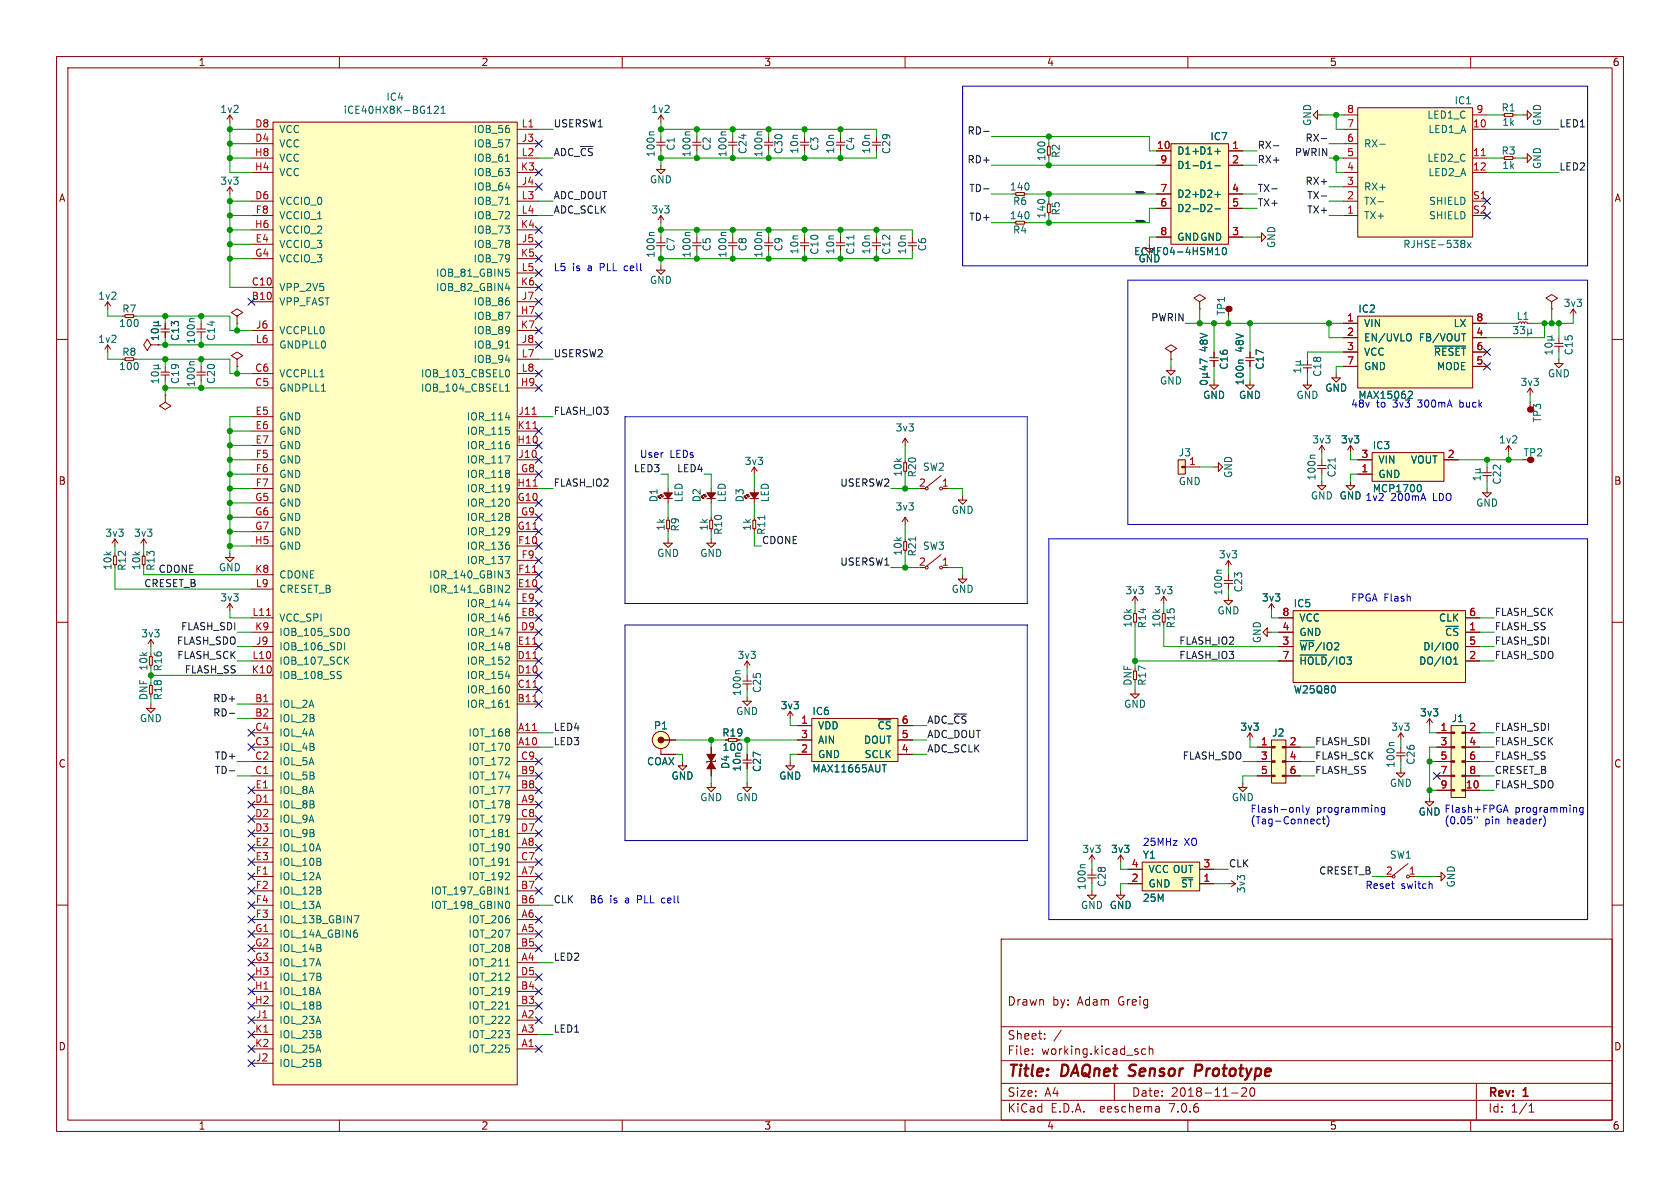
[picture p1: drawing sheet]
<svg xmlns="http://www.w3.org/2000/svg" width="297mm" height="210mm" viewBox="0 0 297 210" stroke-linecap="round" stroke-linejoin="round" font-family="sans-serif">
<defs><g id="words">
<g font-size="2.8" fill="#840000">
<text x="178" y="190.9">Title:</text>
<text x="187.7" y="190.9">DAQnet</text>
<text x="200.5" y="190.9">Sensor</text>
<text x="212.9" y="190.9">Prototype</text>
</g>
<g font-size="2.1" fill="#840000">
<text x="178" y="178">Drawn</text>
<text x="186" y="178">by:</text>
<text x="190.5" y="178">Adam</text>
<text x="197.8" y="178">Greig</text>
<text x="178" y="184">Sheet:</text>
<text x="178" y="186.7">File:</text>
<text x="184.1" y="186.7">working.kicad_sch</text>
<text x="178" y="196.9">KiCad</text>
<text x="178" y="194.1">Size:</text>
<text x="184.7" y="194.1">A4</text>
<text x="185.7" y="196.9">E.D.A.</text>
<text x="194.6" y="196.9">eeschema</text>
<text x="200" y="194.1">Date:</text>
<text x="207" y="196.9">7.0.6</text>
<text x="207" y="194.1">2018-11-20</text>
<text x="263" y="194.3">Rev:</text>
<text x="263" y="196.9">Id:</text>
<text x="267.1" y="196.9">1/1</text>
<text x="269.4" y="194.3">1</text>
</g>
<g font-size="1.8" fill="#840000">
<text x="35" y="11.9">1</text>
<text x="85" y="11.9">2</text>
<text x="135" y="11.9">3</text>
<text x="185" y="11.9">4</text>
<text x="235" y="11.9">5</text>
<text x="285" y="11.9">6</text>
<text x="10.3" y="35.9">A</text>
<text x="285.3" y="35.9">A</text>
<text x="10.3" y="85.9">B</text>
<text x="285.3" y="85.9">B</text>
<text x="127.6" y="130.4">R19</text>
<text x="10.3" y="135.9">C</text>
<text x="285.3" y="135.9">C</text>
<text x="10.3" y="185.9">D</text>
<text x="285.3" y="185.9">D</text>
<text x="35" y="199.9">1</text>
<text x="85" y="199.9">2</text>
<text x="135" y="199.9">3</text>
<text x="185" y="199.9">4</text>
<text x="235" y="199.9">5</text>
<text x="285" y="199.9">6</text>
</g>
<g font-size="1.8" fill="#006464">
<text x="38.8" y="20.2">1v2</text>
<text x="49.3" y="23.7">VCC</text>
<text x="60.6" y="20.3">iCE40HX8K-BG121</text>
<text x="68.2" y="18">IC4</text>
<text x="83.6" y="23.7">IOB_56</text>
<text x="115" y="20.2">1v2</text>
<text x="232" y="22.4" transform="rotate(-90 232 22.4)">GND</text>
<text x="252.2" y="21.2">LED1_C</text>
<text x="252.4" y="23.7">LED1_A</text>
<text x="257.1" y="18.6">IC1</text>
<text x="265.4" y="19.9">R1</text>
<text x="265.5" y="22.5">1k</text>
<text x="272.6" y="22.4" transform="rotate(-90 272.6 22.4)">GND</text>
<text x="49.3" y="26.3">VCC</text>
<text x="49.3" y="28.8">VCC</text>
<text x="83.6" y="26.3">IOB_57</text>
<text x="83.6" y="28.8">IOB_61</text>
<text x="115.9" y="27.9" transform="rotate(-90 115.9 27.9)">100n</text>
<text x="119.5" y="26.7" transform="rotate(-90 119.5 26.7)">C1</text>
<text x="122.3" y="27.9" transform="rotate(-90 122.3 27.9)">100n</text>
<text x="125.8" y="26.7" transform="rotate(-90 125.8 26.7)">C2</text>
<text x="128.6" y="27.9" transform="rotate(-90 128.6 27.9)">100n</text>
<text x="132.2" y="27.3" transform="rotate(-90 132.2 27.3)">C24</text>
<text x="135" y="27.9" transform="rotate(-90 135 27.9)">100n</text>
<text x="138.5" y="27.3" transform="rotate(-90 138.5 27.3)">C30</text>
<text x="141.3" y="27.3" transform="rotate(-90 141.3 27.3)">10n</text>
<text x="144.9" y="26.7" transform="rotate(-90 144.9 26.7)">C3</text>
<text x="147.7" y="27.3" transform="rotate(-90 147.7 27.3)">10n</text>
<text x="151.2" y="26.7" transform="rotate(-90 151.2 26.7)">C4</text>
<text x="154" y="27.3" transform="rotate(-90 154 27.3)">10n</text>
<text x="157.6" y="27.3" transform="rotate(-90 157.6 27.3)">C29</text>
<text x="185" y="28.6" transform="rotate(-90 185 28.6)">100</text>
<text x="187.6" y="28" transform="rotate(-90 187.6 28)">R2</text>
<text x="208" y="27.5">D1+ D1+</text>
<text x="213.9" y="25">IC7</text>
<text x="241" y="26.3">RX-</text>
<text x="252.2" y="28.8">LED2_C</text>
<text x="265.4" y="27.5">R3</text>
<text x="272.6" y="30" transform="rotate(-90 272.6 30)">GND</text>
<text x="38.8" y="32.9">3v3</text>
<text x="49.3" y="31.3">VCC</text>
<text x="83.6" y="33.9">IOB_64</text>
<text x="83.6" y="31.3">IOB_63</text>
<text x="114.8" y="32.6">GND</text>
<text x="178.4" y="33.9">140</text>
<text x="208" y="35.2">D2+ D2+</text>
<text x="208" y="30.1">D1- D1-</text>
<text x="241" y="33.9">RX+</text>
<text x="252.4" y="31.3">LED2_A</text>
<text x="265.5" y="30.1">1k</text>
<text x="49.3" y="36.4">VCCIO_0</text>
<text x="49.3" y="39">VCCIO_1</text>
<text x="49.3" y="41.5">VCCIO_2</text>
<text x="83.6" y="41.5">IOB_73</text>
<text x="83.6" y="36.4">IOB_71</text>
<text x="83.6" y="39">IOB_72</text>
<text x="115" y="37.9">3v3</text>
<text x="178.4" y="39">140</text>
<text x="179" y="41.5">R4</text>
<text x="179" y="36.4">R6</text>
<text x="185" y="38.7" transform="rotate(-90 185 38.7)">140</text>
<text x="187.6" y="38.2" transform="rotate(-90 187.6 38.2)">R5</text>
<text x="208" y="37.7">D2- D2-</text>
<text x="241" y="39">TX+</text>
<text x="241" y="36.4">TX-</text>
<text x="252.5" y="36.4">SHIELD</text>
<text x="252.5" y="39">SHIELD</text>
<text x="49.3" y="44">VCCIO_3</text>
<text x="49.3" y="46.6">VCCIO_3</text>
<text x="83.6" y="44">IOB_78</text>
<text x="83.6" y="46.6">IOB_79</text>
<text x="115.9" y="45.7" transform="rotate(-90 115.9 45.7)">100n</text>
<text x="119.5" y="44.5" transform="rotate(-90 119.5 44.5)">C7</text>
<text x="122.3" y="45.7" transform="rotate(-90 122.3 45.7)">100n</text>
<text x="125.8" y="44.5" transform="rotate(-90 125.8 44.5)">C5</text>
<text x="128.6" y="45.7" transform="rotate(-90 128.6 45.7)">100n</text>
<text x="132.2" y="44.5" transform="rotate(-90 132.2 44.5)">C8</text>
<text x="135" y="45.7" transform="rotate(-90 135 45.7)">100n</text>
<text x="138.5" y="44.5" transform="rotate(-90 138.5 44.5)">C9</text>
<text x="141.3" y="45.1" transform="rotate(-90 141.3 45.1)">10n</text>
<text x="144.9" y="45.1" transform="rotate(-90 144.9 45.1)">C10</text>
<text x="147.7" y="45.1" transform="rotate(-90 147.7 45.1)">10n</text>
<text x="151.2" y="45.1" transform="rotate(-90 151.2 45.1)">C11</text>
<text x="154" y="45.1" transform="rotate(-90 154 45.1)">10n</text>
<text x="157.6" y="45.1" transform="rotate(-90 157.6 45.1)">C12</text>
<text x="160.4" y="45.1" transform="rotate(-90 160.4 45.1)">10n</text>
<text x="163.9" y="44.5" transform="rotate(-90 163.9 44.5)">C6</text>
<text x="200.4" y="45.3">ECMF04-4HSM10</text>
<text x="201.2" y="46.6">GND</text>
<text x="208" y="42.8">GNDGND</text>
<text x="225.7" y="43.9" transform="rotate(-90 225.7 43.9)">GND</text>
<text x="248" y="44">RJHSE-538x</text>
<text x="17.3" y="53.2">1v2</text>
<text x="49.3" y="51.7">VPP_2V5</text>
<text x="77" y="51.7">IOB_82_GBIN4</text>
<text x="77" y="49.1">IOB_81_GBIN5</text>
<text x="114.8" y="50.4">GND</text>
<text x="20.9" y="58">100</text>
<text x="21.5" y="55.5">R7</text>
<text x="49.3" y="54.2">VPP_FAST</text>
<text x="49.3" y="59.3">VCCPLL0</text>
<text x="83.6" y="56.7">IOB_87</text>
<text x="83.6" y="54.2">IOB_86</text>
<text x="83.6" y="59.3">IOB_89</text>
<text x="216.8" y="55.9" transform="rotate(-90 216.8 55.9)">TP1</text>
<text x="240" y="55.5">IC2</text>
<text x="241" y="58">VIN</text>
<text x="256.9" y="58">LX</text>
<text x="268" y="56.7">L1</text>
<text x="276.3" y="54.5">3v3</text>
<text x="17.3" y="60.8">1v2</text>
<text x="20.9" y="65.6">100</text>
<text x="21.5" y="63.1">R8</text>
<text x="31.9" y="60.4" transform="rotate(-90 31.9 60.4)">C13</text>
<text x="34.6" y="60.9" transform="rotate(-90 34.6 60.9)">100n</text>
<text x="38.2" y="60.4" transform="rotate(-90 38.2 60.4)">C14</text>
<text x="49.3" y="61.8">GNDPLL0</text>
<text x="83.6" y="61.8">IOB_91</text>
<text x="83.6" y="64.4">IOB_94</text>
<text x="213.7" y="62.2" transform="rotate(-90 213.7 62.2)">48V</text>
<text x="217.3" y="65.4" transform="rotate(-90 217.3 65.4)">C16</text>
<text x="220.1" y="62.3" transform="rotate(-90 220.1 62.3)">48V</text>
<text x="223.6" y="65.4" transform="rotate(-90 223.6 65.4)">C17</text>
<text x="241" y="60.6">EN/UVLO</text>
<text x="241" y="63.1">VCC</text>
<text x="241" y="65.6">GND</text>
<text x="250.7" y="60.6">FB/VOUT</text>
<text x="253.4" y="63.1">~{RESET}</text>
<text x="253.9" y="65.6">MODE</text>
<text x="278.2" y="62.9" transform="rotate(-90 278.2 62.9)">C15</text>
<text x="31.9" y="68" transform="rotate(-90 31.9 68)">C19</text>
<text x="34.6" y="68.5" transform="rotate(-90 34.6 68.5)">100n</text>
<text x="38.2" y="68" transform="rotate(-90 38.2 68)">C20</text>
<text x="49.3" y="69.4">GNDPLL1</text>
<text x="49.3" y="66.9">VCCPLL1</text>
<text x="74.3" y="69.4">IOB_104_CBSEL1</text>
<text x="74.3" y="66.9">IOB_103_CBSEL0</text>
<text x="205" y="68.2">GND</text>
<text x="212.6" y="70.7">GND</text>
<text x="218.9" y="70.7">GND</text>
<text x="220.1" y="68.2" transform="rotate(-90 220.1 68.2)">100n</text>
<text x="229.1" y="70.7">GND</text>
<text x="233.8" y="66.7" transform="rotate(-90 233.8 66.7)">C18</text>
<text x="234.2" y="69.4">GND</text>
<text x="240" y="70.7">MAX15062</text>
<text x="268.7" y="68.4">3v3</text>
<text x="273.6" y="66.9">GND</text>
<text x="49.3" y="74.5">GND</text>
<text x="49.3" y="77.1">GND</text>
<text x="82.4" y="74.5">IOR_114</text>
<text x="82.4" y="77.1">IOR_115</text>
<text x="158.2" y="76.5">3v3</text>
<text x="243.3" y="72.1">to</text>
<text x="246.4" y="72.1">3v3</text>
<text x="272.6" y="74.8" transform="rotate(-90 272.6 74.8)">TP3</text>
<text x="49.3" y="79.6">GND</text>
<text x="49.3" y="82.1">GND</text>
<text x="82.4" y="79.6">IOR_116</text>
<text x="82.4" y="82.1">IOR_117</text>
<text x="131.6" y="82.4">3v3</text>
<text x="163.1" y="83.4">SW2</text>
<text x="208.3" y="80.9">J3</text>
<text x="210.1" y="82.3">1</text>
<text x="231.9" y="78.6">3v3</text>
<text x="237" y="78.6">3v3</text>
<text x="242.6" y="79.6">IC3</text>
<text x="243.6" y="82.1">VIN</text>
<text x="249.3" y="82.1">VOUT</text>
<text x="264.9" y="78.6">1v2</text>
<text x="269.3" y="80.9">TP2</text>
<text x="49.3" y="84.7">GND</text>
<text x="49.3" y="87.2">GND</text>
<text x="49.3" y="89.8">GND</text>
<text x="82.4" y="89.8">IOR_120</text>
<text x="82.4" y="84.7">IOR_118</text>
<text x="82.4" y="87.2">IOR_119</text>
<text x="116.4" y="88.9" transform="rotate(-90 116.4 88.9)">D1</text>
<text x="120.9" y="88.9" transform="rotate(-90 120.9 88.9)">LED</text>
<text x="124.1" y="88.9" transform="rotate(-90 124.1 88.9)">D2</text>
<text x="128.5" y="88.9" transform="rotate(-90 128.5 88.9)">LED</text>
<text x="131.7" y="88.9" transform="rotate(-90 131.7 88.9)">D3</text>
<text x="136.1" y="88.9" transform="rotate(-90 136.1 88.9)">LED</text>
<text x="159.6" y="84.4" transform="rotate(-90 159.6 84.4)">10k</text>
<text x="162.2" y="84.5" transform="rotate(-90 162.2 84.5)">R20</text>
<text x="208.3" y="86">GND</text>
<text x="218" y="84.6" transform="rotate(-90 218 84.6)">GND</text>
<text x="232.8" y="85" transform="rotate(-90 232.8 85)">100n</text>
<text x="236.3" y="84.5" transform="rotate(-90 236.3 84.5)">C21</text>
<text x="236.7" y="88.5">GND</text>
<text x="242.6" y="87.2">MCP1700</text>
<text x="243.6" y="84.7">GND</text>
<text x="245.9" y="88.7">200mA</text>
<text x="260.9" y="89.8">GND</text>
<text x="265.5" y="85.8" transform="rotate(-90 265.5 85.8)">C22</text>
<text x="18.5" y="95.1">3v3</text>
<text x="23.6" y="95.1">3v3</text>
<text x="49.3" y="92.3">GND</text>
<text x="49.3" y="94.8">GND</text>
<text x="82.4" y="94.8">IOR_129</text>
<text x="82.4" y="92.3">IOR_128</text>
<text x="117.7" y="93.9" transform="rotate(-90 117.7 93.9)">1k</text>
<text x="120.2" y="94.1" transform="rotate(-90 120.2 94.1)">R9</text>
<text x="125.3" y="93.9" transform="rotate(-90 125.3 93.9)">1k</text>
<text x="127.9" y="94.7" transform="rotate(-90 127.9 94.7)">R10</text>
<text x="132.9" y="93.9" transform="rotate(-90 132.9 93.9)">1k</text>
<text x="158.2" y="90.4">3v3</text>
<text x="168.1" y="91">GND</text>
<text x="19.9" y="100.9" transform="rotate(-90 19.9 100.9)">10k</text>
<text x="22.5" y="101" transform="rotate(-90 22.5 101)">R12</text>
<text x="25" y="100.9" transform="rotate(-90 25 100.9)">10k</text>
<text x="27.5" y="101" transform="rotate(-90 27.5 101)">R13</text>
<text x="38.6" y="101.2">GND</text>
<text x="49.3" y="97.4">GND</text>
<text x="82.4" y="97.4">IOR_136</text>
<text x="82.4" y="99.9">IOR_137</text>
<text x="116.1" y="98.7">GND</text>
<text x="123.7" y="98.7">GND</text>
<text x="159.6" y="98.3" transform="rotate(-90 159.6 98.3)">10k</text>
<text x="162.2" y="98.5" transform="rotate(-90 162.2 98.5)">R21</text>
<text x="163.1" y="97.4">SW3</text>
<text x="215.4" y="98.9">3v3</text>
<text x="38.8" y="106.5">3v3</text>
<text x="49.3" y="102.5">CDONE</text>
<text x="49.3" y="105">CRESET_B</text>
<text x="75.8" y="105">IOR_141_GBIN2</text>
<text x="75.8" y="102.5">IOR_140_GBIN3</text>
<text x="82.4" y="107.5">IOR_144</text>
<text x="168.1" y="105">GND</text>
<text x="198.9" y="105.3">3v3</text>
<text x="203.9" y="105.3">3v3</text>
<text x="216.3" y="105.4" transform="rotate(-90 216.3 105.4)">100n</text>
<text x="219.8" y="104.8" transform="rotate(-90 219.8 104.8)">C23</text>
<text x="223" y="106.5">3v3</text>
<text x="228.6" y="107.5">IC5</text>
<text x="24.9" y="112.9">3v3</text>
<text x="49.3" y="112.6">IOB_105_SDO</text>
<text x="49.3" y="110.1">VCC_SPI</text>
<text x="82.4" y="112.6">IOR_147</text>
<text x="82.4" y="110.1">IOR_146</text>
<text x="200.3" y="111" transform="rotate(-90 200.3 111)">10k</text>
<text x="202.8" y="111.2" transform="rotate(-90 202.8 111.2)">R14</text>
<text x="205.3" y="111" transform="rotate(-90 205.3 111)">10k</text>
<text x="207.9" y="111.2" transform="rotate(-90 207.9 111.2)">R15</text>
<text x="215.1" y="108.8">GND</text>
<text x="223.1" y="113.8" transform="rotate(-90 223.1 113.8)">GND</text>
<text x="229.6" y="112.6">GND</text>
<text x="229.6" y="110.1">VCC</text>
<text x="254.3" y="110.1">CLK</text>
<text x="255.4" y="112.6">~{CS}</text>
<text x="26.3" y="118.7" transform="rotate(-90 26.3 118.7)">10k</text>
<text x="28.8" y="118.8" transform="rotate(-90 28.8 118.8)">R16</text>
<text x="49.3" y="115.2">IOB_106_SDI</text>
<text x="49.3" y="117.7">IOB_107_SCK</text>
<text x="82.4" y="117.7">IOR_152</text>
<text x="82.4" y="115.2">IOR_148</text>
<text x="130.3" y="116.7">3v3</text>
<text x="229.6" y="115.2">~{WP}/IO2</text>
<text x="229.6" y="117.7">~{HOLD}/IO3</text>
<text x="250.8" y="117.7">DO/IO1</text>
<text x="251.5" y="115.2">DI/IO0</text>
<text x="26.3" y="123.9" transform="rotate(-90 26.3 123.9)">DNF</text>
<text x="28.8" y="123.9" transform="rotate(-90 28.8 123.9)">R18</text>
<text x="49.3" y="125.3">IOL_2A</text>
<text x="49.3" y="120.2">IOB_108_SS</text>
<text x="82.4" y="125.3">IOR_161</text>
<text x="82.4" y="122.8">IOR_160</text>
<text x="82.4" y="120.2">IOR_154</text>
<text x="131.2" y="123.1" transform="rotate(-90 131.2 123.1)">100n</text>
<text x="134.7" y="122.6" transform="rotate(-90 134.7 122.6)">C25</text>
<text x="137.9" y="125.6">3v3</text>
<text x="198.6" y="125.3">GND</text>
<text x="200.3" y="121.3" transform="rotate(-90 200.3 121.3)">DNF</text>
<text x="202.8" y="121.3" transform="rotate(-90 202.8 121.3)">R17</text>
<text x="228.6" y="122.8">W25Q80</text>
<text x="24.6" y="127.9">GND</text>
<text x="49.3" y="127.9">IOL_2B</text>
<text x="49.3" y="130.4">IOL_4A</text>
<text x="82.7" y="130.4">IOT_168</text>
<text x="115.5" y="129.1">P1</text>
<text x="130" y="126.6">GND</text>
<text x="143.5" y="126.6">IC6</text>
<text x="144.5" y="129.1">VDD</text>
<text x="144.5" y="131.7">AIN</text>
<text x="152.6" y="131.7">DOUT</text>
<text x="155.1" y="129.1">~{CS}</text>
<text x="219.2" y="129.4">3v3</text>
<text x="224.8" y="130.4">J2</text>
<text x="245.9" y="129.4">3v3</text>
<text x="250.9" y="126.8">3v3</text>
<text x="256.6" y="127.9">J1</text>
<text x="49.3" y="135.5">IOL_5A</text>
<text x="49.3" y="132.9">IOL_4B</text>
<text x="82.7" y="132.9">IOT_170</text>
<text x="82.7" y="135.5">IOT_172</text>
<text x="114.3" y="135.5">COAX</text>
<text x="127.6" y="132.9">100</text>
<text x="129.1" y="136" transform="rotate(-90 129.1 136)">D4</text>
<text x="131.2" y="136.5" transform="rotate(-90 131.2 136.5)">10n</text>
<text x="134.7" y="136.6" transform="rotate(-90 134.7 136.6)">C27</text>
<text x="143.5" y="136.8">MAX11665AUT</text>
<text x="144.5" y="134.2">GND</text>
<text x="152.8" y="134.2">SCLK</text>
<text x="246.7" y="135.8" transform="rotate(-90 246.7 135.8)">100n</text>
<text x="250.3" y="135.3" transform="rotate(-90 250.3 135.3)">C26</text>
<text x="49.3" y="138">IOL_5B</text>
<text x="49.3" y="143.1">IOL_8B</text>
<text x="49.3" y="140.6">IOL_8A</text>
<text x="82.7" y="143.1">IOT_178</text>
<text x="82.7" y="140.6">IOT_177</text>
<text x="82.7" y="138">IOT_174</text>
<text x="118.6" y="138">GND</text>
<text x="123.7" y="141.8">GND</text>
<text x="130" y="141.8">GND</text>
<text x="137.7" y="138">GND</text>
<text x="245.6" y="139.3">GND</text>
<text x="49.3" y="145.6">IOL_9A</text>
<text x="49.3" y="148.2">IOL_9B</text>
<text x="82.7" y="145.6">IOT_179</text>
<text x="82.7" y="148.2">IOT_181</text>
<text x="250.7" y="144.4">GND</text>
<text x="49.3" y="150.7">IOL_10A</text>
<text x="49.3" y="153.3">IOL_10B</text>
<text x="49.3" y="155.8">IOL_12A</text>
<text x="82.7" y="155.8">IOT_192</text>
<text x="82.7" y="150.7">IOT_190</text>
<text x="82.7" y="153.3">IOT_191</text>
<text x="191.2" y="151">3v3</text>
<text x="196.3" y="151">3v3</text>
<text x="201.9" y="152">Y1</text>
<text x="202.9" y="154.5">VCC OUT</text>
<text x="245.6" y="152">SW1</text>
<text x="49.3" y="158.3">IOL_12B</text>
<text x="49.3" y="160.9">IOL_13A</text>
<text x="76.1" y="160.9">IOT_198_GBIN0</text>
<text x="76.1" y="158.3">IOT_197_GBIN1</text>
<text x="191" y="160.9">GND GND</text>
<text x="192.1" y="157.4" transform="rotate(-90 192.1 157.4)">100n</text>
<text x="195.7" y="156.9" transform="rotate(-90 195.7 156.9)">C28</text>
<text x="196.1" y="160.9">GND</text>
<text x="201.9" y="159.6">25M</text>
<text x="202.9" y="157.1">GND</text>
<text x="208.7" y="157.1">~{ST}</text>
<text x="220.3" y="158" transform="rotate(-90 220.3 158)">3v3</text>
<text x="257.4" y="157" transform="rotate(-90 257.4 157)">GND</text>
<text x="49.3" y="163.4">IOL_13B_GBIN7</text>
<text x="49.3" y="166">IOL_14A_GBIN6</text>
<text x="82.7" y="166">IOT_207</text>
<text x="82.7" y="163.4">IOT_206</text>
<text x="49.3" y="168.5">IOL_14B</text>
<text x="49.3" y="171">IOL_17A</text>
<text x="49.3" y="173.6">IOL_17B</text>
<text x="82.7" y="171">IOT_211</text>
<text x="82.7" y="168.5">IOT_208</text>
<text x="82.7" y="173.6">IOT_212</text>
<text x="49.3" y="176.1">IOL_18A</text>
<text x="49.3" y="178.7">IOL_18B</text>
<text x="82.7" y="178.7">IOT_221</text>
<text x="82.7" y="176.1">IOT_219</text>
<text x="49.3" y="181.2">IOL_23A</text>
<text x="49.3" y="183.7">IOL_23B</text>
<text x="82.7" y="181.2">IOT_222</text>
<text x="82.7" y="183.7">IOT_223</text>
<text x="49.3" y="188.8">IOL_25B</text>
<text x="49.3" y="186.3">IOL_25A</text>
<text x="82.7" y="186.3">IOT_225</text>
</g>
<g font-size="1.8" fill="#a90000">
<text x="45" y="22.6">D8</text>
<text x="92.1" y="22.6">L1</text>
<text x="238.1" y="22.6">7</text>
<text x="238.1" y="20.1">8</text>
<text x="260.3" y="22.6">10</text>
<text x="260.9" y="20.1">9</text>
<text x="45" y="27.7">H8</text>
<text x="45" y="25.1">D4</text>
<text x="92.1" y="27.7">L2</text>
<text x="92.2" y="25.1">J3</text>
<text x="204.4" y="26.4">10</text>
<text x="205" y="29">9</text>
<text x="217.7" y="26.4">1</text>
<text x="217.7" y="29">2</text>
<text x="238.1" y="27.7">5</text>
<text x="238.1" y="25.1">6</text>
<text x="260.3" y="27.7">11</text>
<text x="45" y="30.2">H4</text>
<text x="45" y="35.3">D6</text>
<text x="92" y="30.2">K3</text>
<text x="92.1" y="35.3">L3</text>
<text x="92.2" y="32.8">J4</text>
<text x="205" y="34">7</text>
<text x="217.7" y="34">4</text>
<text x="238.1" y="35.3">2</text>
<text x="238.1" y="32.8">3</text>
<text x="238.1" y="30.2">4</text>
<text x="260.3" y="30.2">12</text>
<text x="260.3" y="35.3">S1</text>
<text x="45" y="40.4">H6</text>
<text x="45.1" y="37.8">F8</text>
<text x="92" y="40.4">K4</text>
<text x="92.1" y="37.8">L4</text>
<text x="205" y="36.6">6</text>
<text x="205" y="41.7">8</text>
<text x="217.7" y="41.7">3</text>
<text x="217.7" y="36.6">5</text>
<text x="238.1" y="37.8">1</text>
<text x="260.3" y="37.8">S2</text>
<text x="45" y="45.5">G4</text>
<text x="45.1" y="42.9">E4</text>
<text x="92" y="45.5">K5</text>
<text x="92.2" y="42.9">J5</text>
<text x="44.4" y="53.1">B10</text>
<text x="44.4" y="50.5">C10</text>
<text x="92" y="50.5">K6</text>
<text x="92.1" y="48">L5</text>
<text x="92.2" y="53.1">J7</text>
<text x="45.2" y="58.2">J6</text>
<text x="92" y="55.6">H7</text>
<text x="92" y="58.2">K7</text>
<text x="238.1" y="56.9">1</text>
<text x="238.1" y="59.4">2</text>
<text x="260.9" y="59.4">4</text>
<text x="260.9" y="56.9">8</text>
<text x="45" y="65.8">C6</text>
<text x="45.1" y="60.7">L6</text>
<text x="92.1" y="63.2">L7</text>
<text x="92.1" y="65.8">L8</text>
<text x="92.2" y="60.7">J8</text>
<text x="238.1" y="62">3</text>
<text x="238.1" y="64.5">7</text>
<text x="260.9" y="64.5">5</text>
<text x="260.9" y="62">6</text>
<text x="45" y="68.3">C5</text>
<text x="92" y="68.3">H9</text>
<text x="45.1" y="73.4">E5</text>
<text x="45.1" y="75.9">E6</text>
<text x="91.4" y="75.9">K11</text>
<text x="91.5" y="73.4">J11</text>
<text x="45.1" y="78.5">E7</text>
<text x="45.1" y="81">F5</text>
<text x="45.1" y="83.6">F6</text>
<text x="91.4" y="78.5">H10</text>
<text x="91.5" y="81">J10</text>
<text x="92" y="83.6">G8</text>
<text x="240.6" y="83.6">1</text>
<text x="240.6" y="81">3</text>
<text x="255.8" y="81">2</text>
<text x="45" y="88.6">G5</text>
<text x="45.1" y="86.1">F7</text>
<text x="91.4" y="86.1">H11</text>
<text x="91.4" y="88.6">G10</text>
<text x="162.4" y="86.1">2</text>
<text x="166.4" y="86.1">1</text>
<text x="45" y="91.2">G6</text>
<text x="45" y="93.7">G7</text>
<text x="91.4" y="93.7">G11</text>
<text x="92" y="91.2">G9</text>
<text x="45" y="96.3">H5</text>
<text x="45" y="101.3">K8</text>
<text x="91.5" y="96.3">F10</text>
<text x="91.5" y="101.3">F11</text>
<text x="92.1" y="98.8">F9</text>
<text x="162.4" y="100.1">2</text>
<text x="166.4" y="100.1">1</text>
<text x="45.1" y="103.9">L9</text>
<text x="91.5" y="103.9">E10</text>
<text x="92.1" y="106.4">E9</text>
<text x="44.5" y="109">L11</text>
<text x="45" y="111.5">K9</text>
<text x="92" y="111.5">D9</text>
<text x="92.1" y="109">E8</text>
<text x="226.6" y="111.5">4</text>
<text x="226.6" y="109">8</text>
<text x="259.6" y="111.5">1</text>
<text x="259.6" y="109">6</text>
<text x="44.4" y="119.1">K10</text>
<text x="44.5" y="116.6">L10</text>
<text x="45.2" y="114">J9</text>
<text x="91.4" y="119.1">D10</text>
<text x="91.4" y="116.6">D11</text>
<text x="91.5" y="114">E11</text>
<text x="226.6" y="114">3</text>
<text x="226.6" y="116.6">7</text>
<text x="259.6" y="116.6">2</text>
<text x="259.6" y="114">5</text>
<text x="45" y="124.2">B1</text>
<text x="91.4" y="124.2">B11</text>
<text x="91.4" y="121.7">C11</text>
<text x="45" y="126.7">B2</text>
<text x="45" y="131.8">C3</text>
<text x="45" y="129.3">C4</text>
<text x="91.5" y="131.8">A10</text>
<text x="91.5" y="129.3">A11</text>
<text x="141.5" y="128">1</text>
<text x="141.5" y="130.6">3</text>
<text x="159.3" y="130.6">5</text>
<text x="159.3" y="128">6</text>
<text x="222.8" y="131.8">1</text>
<text x="227.9" y="131.8">2</text>
<text x="254.6" y="129.3">1</text>
<text x="254.6" y="131.8">3</text>
<text x="259.6" y="129.3">2</text>
<text x="259.6" y="131.8">4</text>
<text x="45" y="136.9">C1</text>
<text x="45" y="134.4">C2</text>
<text x="92" y="136.9">B9</text>
<text x="92" y="134.4">C9</text>
<text x="141.5" y="133.1">2</text>
<text x="159.3" y="133.1">4</text>
<text x="222.8" y="134.4">3</text>
<text x="222.8" y="136.9">5</text>
<text x="227.9" y="134.4">4</text>
<text x="227.9" y="136.9">6</text>
<text x="254.6" y="134.4">5</text>
<text x="254.6" y="136.9">7</text>
<text x="259.6" y="134.4">6</text>
<text x="259.6" y="136.9">8</text>
<text x="45" y="142">D1</text>
<text x="45.1" y="139.4">E1</text>
<text x="92" y="139.4">B8</text>
<text x="92.1" y="142">A9</text>
<text x="254.6" y="139.4">9</text>
<text x="259" y="139.4">10</text>
<text x="45" y="144.5">D2</text>
<text x="45" y="147.1">D3</text>
<text x="45.1" y="149.6">E2</text>
<text x="92" y="144.5">C8</text>
<text x="92" y="147.1">D7</text>
<text x="92.1" y="149.6">A8</text>
<text x="45.1" y="152.1">E3</text>
<text x="45.1" y="154.7">F1</text>
<text x="92" y="152.1">C7</text>
<text x="92.1" y="154.7">A7</text>
<text x="200" y="156">2</text>
<text x="200" y="153.4">4</text>
<text x="212.7" y="156">1</text>
<text x="212.7" y="153.4">3</text>
<text x="244.9" y="154.7">2</text>
<text x="249" y="154.7">1</text>
<text x="45.1" y="157.2">F2</text>
<text x="45.1" y="159.8">F4</text>
<text x="92" y="159.8">B6</text>
<text x="92" y="157.2">B7</text>
<text x="45" y="164.8">G1</text>
<text x="45" y="167.4">G2</text>
<text x="45.1" y="162.3">F3</text>
<text x="92" y="167.4">B5</text>
<text x="92.1" y="164.8">A5</text>
<text x="92.1" y="162.3">A6</text>
<text x="45" y="172.5">H3</text>
<text x="45" y="169.9">G3</text>
<text x="92" y="172.5">D5</text>
<text x="92.1" y="169.9">A4</text>
<text x="45" y="175">H1</text>
<text x="45" y="177.5">H2</text>
<text x="92" y="177.5">B3</text>
<text x="92" y="175">B4</text>
<text x="45" y="182.6">K1</text>
<text x="45" y="185.2">K2</text>
<text x="45.2" y="180.1">J1</text>
<text x="92.1" y="185.2">A1</text>
<text x="92.1" y="180.1">A2</text>
<text x="92.1" y="182.6">A3</text>
<text x="45.2" y="187.7">J2</text>
</g>
<g font-size="1.8" fill="#0f0f0f">
<text x="97.8" y="22.6">USERSW1</text>
<text x="170.9" y="23.9">RD-</text>
<text x="275.6" y="22.6">LED1</text>
<text x="97.8" y="27.7">ADC_~{CS}</text>
<text x="170.9" y="28.9">RD+</text>
<text x="222.2" y="26.4">RX-</text>
<text x="222.2" y="28.9">RX+</text>
<text x="228.8" y="27.7">PWRIN</text>
<text x="230.7" y="25.1">RX-</text>
<text x="97.8" y="35.3">ADC_DOUT</text>
<text x="171.2" y="34">TD-</text>
<text x="222.2" y="34">TX-</text>
<text x="230.7" y="32.8">RX+</text>
<text x="231" y="35.3">TX-</text>
<text x="275.6" y="30.2">LED2</text>
<text x="97.8" y="37.8">ADC_SCLK</text>
<text x="171.2" y="39.1">TD+</text>
<text x="222.2" y="36.6">TX+</text>
<text x="231" y="37.8">TX+</text>
<text x="203.4" y="56.9">PWRIN</text>
<text x="97.8" y="63.2">USERSW2</text>
<text x="97.8" y="73.4">FLASH_IO3</text>
<text x="112" y="83.6">LED3</text>
<text x="119.6" y="83.6">LED4</text>
<text x="97.8" y="86.1">FLASH_IO2</text>
<text x="148.4" y="86.1">USERSW2</text>
<text x="135.5" y="94.7" transform="rotate(-90 135.5 94.7)">R11</text>
<text x="27.9" y="101.3">CDONE</text>
<text x="134.6" y="96.3">CDONE</text>
<text x="148.4" y="100.1">USERSW1</text>
<text x="25.4" y="103.9">CRESET_B</text>
<text x="31.9" y="111.5">FLASH_SDI</text>
<text x="264.2" y="111.5">FLASH_SS</text>
<text x="264.2" y="109">FLASH_SCK</text>
<text x="31.2" y="114">FLASH_SDO</text>
<text x="31.2" y="116.6">FLASH_SCK</text>
<text x="32.6" y="119.1">FLASH_SS</text>
<text x="208.4" y="114">FLASH_IO2</text>
<text x="208.4" y="116.6">FLASH_IO3</text>
<text x="264.2" y="114">FLASH_SDI</text>
<text x="264.2" y="116.6">FLASH_SDO</text>
<text x="37.6" y="124.2">RD+</text>
<text x="37.6" y="126.7">RD-</text>
<text x="97.8" y="131.8">LED3</text>
<text x="97.8" y="129.3">LED4</text>
<text x="163.8" y="130.5">ADC_DOUT</text>
<text x="163.8" y="128">ADC_~{CS}</text>
<text x="232.4" y="131.8">FLASH_SDI</text>
<text x="264.2" y="131.8">FLASH_SCK</text>
<text x="264.2" y="129.3">FLASH_SDI</text>
<text x="37.9" y="134.4">TD+</text>
<text x="37.9" y="136.9">TD-</text>
<text x="163.8" y="133.1">ADC_SCLK</text>
<text x="209" y="134.4">FLASH_SDO</text>
<text x="232.4" y="136.9">FLASH_SS</text>
<text x="232.4" y="134.4">FLASH_SCK</text>
<text x="264.2" y="134.4">FLASH_SS</text>
<text x="264.2" y="136.9">CRESET_B</text>
<text x="264.2" y="139.4">FLASH_SDO</text>
<text x="217.2" y="153.4">CLK</text>
<text x="233.1" y="154.7">CRESET_B</text>
<text x="97.8" y="159.8">CLK</text>
<text x="97.8" y="169.9">LED2</text>
<text x="97.8" y="182.6">LED1</text>
</g>
<g font-size="1.8" fill="#0000c2">
<text x="97.8" y="48">L5</text>
<text x="101.2" y="48">is</text>
<text x="104" y="48">a</text>
<text x="106.3" y="48">PLL</text>
<text x="110.8" y="48">cell</text>
<text x="238.8" y="72.1">48v</text>
<text x="250.9" y="72.1">300mA</text>
<text x="258.5" y="72.1">buck</text>
<text x="113" y="81">User</text>
<text x="118.4" y="81">LEDs</text>
<text x="231.6" y="88.5">GND GND 1v2</text>
<text x="253.4" y="88.7">LDO</text>
<text x="238.8" y="106.4">FPGA Flash</text>
<text x="217.7" y="141.8">GND</text>
<text x="221" y="143.8">Flash-only</text>
<text x="232.7" y="143.8">programming</text>
<text x="255.3" y="143.8">Flash+FPGA</text>
<text x="267.8" y="143.8">programming</text>
<text x="201.9" y="149.6">25MHz</text>
<text x="209.3" y="149.6">XO</text>
<text x="221" y="145.8">(Tag-Connect)</text>
<text x="255.3" y="145.8">(0.05&quot;</text>
<text x="262.5" y="145.8">pin</text>
<text x="266.6" y="145.8">header)</text>
<text x="104.1" y="159.8">B6</text>
<text x="107.8" y="159.8">is</text>
<text x="110.6" y="159.8">a</text>
<text x="112.9" y="159.8">PLL</text>
<text x="117.4" y="159.8">cell</text>
<text x="241.3" y="157.2">Reset</text>
<text x="247.7" y="157.2">switch</text>
</g>
<g font-size=".4" fill="#0f0f0f">
<text x="200.7" y="34.2">TDESD-</text>
<text x="200.7" y="39.3">TDESD+</text>
</g>
</g></defs>
<g fill="none" stroke="#840000" stroke-width=".18">
<path d="M10 10h277v190h-277zM12 12h273v186h-273zM60 10v2M110 10v2M160 10v2M210 10v2M260 10v2M128.8 25.1h1.5M128.8 25.7h1.5M129.5 24.1v1M129.5 25.7v1M10 60h2"/>
<path d="M285 60h2M10 110h2M285 110h2M10 160h2M248.9 152.7l-2.5 2M285 160h2M177 166h108v32h-108zM60 198v2M110 198v2M160 198v2M177 194.5h108M177 191.5h108"/>
<path d="M177 187.5h108M177 181.5h108M182.5 186.3v.1M182.5 185.5v.1M184.7 183.6v.1M184.7 182.8v.1M187.6 182.1l-1.3 2M197 191.5v3M202.5 185.5l-.4-.1-.3 .3v.4l.2 .2h.5M203.2 185.5l.2-.1 .3 .1 .1 .9M203.2 184.9v1.5M204.9 195.7l.1 .9"/>
<path d="M205 196.5l-.2 .1M205 196h-.2M210 198v2M217.7 193.2h1.2M220.3 192.4v.5l-.8 .9h.9M221.1 192.4a.81 .81 0 0 0 .4 1.4l.2-.1 .1-.5-.1-.8M260 198v2M261 191.5v6.5M270.3 196.6h.9M270.3 195.5l.4-.4v1.5"/>
<circle cx="246.4" cy="154.9" r=".25"/>
</g>
<path d="M199.5 190.1l.3 .1M199.8 188.4l-.1 .2v.4M212.2 188.2h-.7l-.3 2M212.3 189.2l-1 .1" fill="none" stroke="#840000" stroke-width=".4"/>
<path d="M128.3 23.3h-.6l-.2 .2" fill="none" stroke="#006464" stroke-width=".18"/>
<path d="M252 141.7h1.5l-.8 .8z" fill="#ffffc2"/>
<path d="M128.8 130.6h1.5v.5h-1.5zM131.3 134.4h1.5M131.3 134.9h1.5M132.1 133.4v1M132.1 134.9v1M252 141.7h1.5l-.8 .8zM252.7 141v.7" fill="none" stroke="#840000" stroke-width=".18"/>
<path d="M128.8 130.6h1.5v.5h-1.5z" fill="#ffffc2" stroke="#ffffc2" stroke-width=".18"/>
<path d="M131.3 124h1.5l-.7 .7z" fill="#ffffc2"/>
<g fill="none" stroke="#840000" stroke-width=".18">
<path d="M116.1 25.1h1.5M116.1 25.7h1.5M116.3 21.1l.5-.8v1.3M116.8 20.3l.5 .8M116.8 24.1v1M116.8 25.7v1M131.6 117.6l.5-.8v1.3M132.1 119.4v1M132.1 116.8l.5 .8M125.7 132.1v1.3M125.7 135.9v1.3M126.5 134.4v.2h-1.5v.3"/>
<path d="M131.3 124h1.5l-.7 .7zM131.3 120.4h1.5M131.3 120.9h1.5M132.1 120.9v1M132.1 123.2v.8"/>
</g>
<path d="M115.6 23.3h-.6l-.2 .2M130.9 118.6h-.7l-.2 .1" fill="none" stroke="#006464" stroke-width=".18"/>
<g fill="#840000" stroke="#840000" stroke-width=".18">
<path d="M125 133.4h1.5l-.8 1.2z"/>
<path d="M125.7 134.6l.8 1.3h-1.5z"/>
</g>
<path d="M254.8 154.2l.7 .7-.7 .8z" fill="#ffffc2"/>
<g fill="none" stroke="#840000" stroke-width=".18">
<path d="M116.8 132.3v1.1h2.6M116.8 130.8h2.6M139.2 126.5l.5-.8v1.3M139.7 125.7l.5 .8M254 154.9h.8M254.8 154.2l.7 .7-.7 .8z"/>
<circle cx="116.8" cy="130.8" r="1.52"/>
</g>
<circle cx="116.8" cy="130.8" r="1.52" fill="#ffffc2" stroke="#ffffc2" stroke-width=".18"/>
<circle cx="116.8" cy="130.8" r=".51" fill="#840000" stroke="#840000" stroke-width=".18"/>
<path d="M125 139.2h1.5l-.8 .8z" fill="#ffffc2"/>
<path d="M125 139.2h1.5l-.8 .8zM125.7 138.4v.8" fill="none" stroke="#840000" stroke-width=".18"/>
<path d="M138.9 135.4h1.6l-.8 .7z" fill="#ffffc2"/>
<path d="M138.9 135.4h1.6l-.8 .7zM139.7 134.6v.8" fill="none" stroke="#840000" stroke-width=".18"/>
<path d="M119.9 135.4h1.5l-.8 .7z" fill="#ffffc2"/>
<path d="M119.9 135.4h1.5l-.8 .7zM120.6 134.6v.8" fill="none" stroke="#840000" stroke-width=".18"/>
<path d="M131.3 139.2h1.5l-.7 .8z" fill="#ffffc2"/>
<g fill="none" stroke="#840000" stroke-width=".18">
<path d="M131.3 139.2h1.5l-.7 .8zM132.1 138.4v.8M141 128.3h2.5M141 133.4h2.5M141 130.8h2.5M143.5 127h15.2v7.6h-15.2zM158.7 128.3h2.6M158.7 133.4h2.6M158.7 130.8h2.6M252.2 127.8l.5-.8v1.3M252.7 127l.5 .8M254 129.5h2.5"/>
<path d="M254 139.7h2.5M254 132.1h2.5M254 134.6h2.5M254 137.2h2.5M256.5 128.3h2.6v12.7h-2.6zM259.1 129.5h2.5M259.1 139.7h2.5M259.1 132.1h2.5M259.1 134.6h2.5M259.1 137.2h2.5"/>
</g>
<g fill="#ffffc2" stroke="#ffffc2" stroke-width=".18">
<path d="M143.5 127h15.2v7.6h-15.2z"/>
<path d="M256.5 128.3h2.6v12.7h-2.6z"/>
</g>
<path d="M156 135.2h.7" fill="none" stroke="#006464" stroke-width=".18"/>
<g fill="#840000" stroke="#840000" stroke-width=".18">
<path d="M256.5 139.6h.7v.2h-.7z"/>
<path d="M256.5 137h.7v.3h-.7z"/>
<path d="M256.5 134.5h.7v.2h-.7z"/>
<path d="M256.5 132h.7v.2h-.7z"/>
<path d="M256.5 129.4h.7v.3h-.7z"/>
<path d="M258.4 139.6h.7v.2h-.7z"/>
<path d="M258.4 137h.7v.3h-.7z"/>
<path d="M258.4 134.5h.7v.2h-.7z"/>
<path d="M258.4 132h.7v.2h-.7z"/>
<path d="M258.4 129.4h.7v.3h-.7z"/>
</g>
<path d="M116.1 30h1.5l-.8 .7z" fill="#ffffc2"/>
<path d="M116.1 30h1.5l-.8 .7zM116.8 29.2v.8" fill="none" stroke="#840000" stroke-width=".18"/>
<path d="M246.9 136.7h1.5l-.8 .7z" fill="#ffffc2"/>
<path d="M246.9 136.7h1.5l-.8 .7zM247.6 135.9v.8" fill="none" stroke="#840000" stroke-width=".18"/>
<path d="M206.2 65.5h1.6l-.8 .8z" fill="#ffffc2"/>
<path d="M160.5 42.9h1.6M160.5 43.4h1.6M161.3 41.9v1M161.3 43.4v1.1M206.2 65.5h1.6l-.8 .8zM207 64.8v.7M220.5 130.3l.5-.8v1.3M221 129.5l.5 .8M246.9 133.1h1.5M246.9 133.6h1.5M247.6 132.1v1M247.6 133.6v1" fill="none" stroke="#840000" stroke-width=".18"/>
<path d="M246.5 131.3h-.7l-.2 .1" fill="none" stroke="#006464" stroke-width=".18"/>
<path d="M117.3 96h1.6l-.8 .8z" fill="#ffffc2"/>
<path d="M117.3 96h1.6l-.8 .8zM117.9 91.9h.5v1.6h-.5zM118.1 91.4v.5M118.1 95.3v.7M125.5 91.9h.5v1.6h-.5zM125.7 91.4v.5" fill="none" stroke="#840000" stroke-width=".18"/>
<g fill="#ffffc2" stroke="#ffffc2" stroke-width=".18">
<path d="M117.9 91.9h.5v1.6h-.5z"/>
<path d="M125.5 91.9h.5v1.6h-.5z"/>
</g>
<path d="M125 96h1.5l-.8 .8z" fill="#ffffc2"/>
<path d="M116.1 42.9h1.5M116.1 43.4h1.5M116.8 41.9v1M116.8 43.4v1.1M125 96h1.5l-.8 .8zM125.7 95.3v.7" fill="none" stroke="#840000" stroke-width=".18"/>
<path d="M115.6 41.1h-.6l-.2 .2" fill="none" stroke="#006464" stroke-width=".18"/>
<path d="M116.1 47.8h1.5l-.8 .7z" fill="#ffffc2"/>
<path d="M116.3 38.9l.5-.8v1.3M116.8 38.1l.5 .8M116.1 47.8h1.5l-.8 .7zM116.8 47v.8" fill="none" stroke="#840000" stroke-width=".18"/>
<path d="M224 111v1.5l-.7-.7z" fill="#ffffc2"/>
<g fill="none" stroke="#840000" stroke-width=".18">
<path d="M128.8 42.9h1.5M128.8 43.4h1.5M129.5 41.9v1M129.5 43.4v1.1M34.8 65.8h1.5M34.8 66.3h1.5M35.6 64.8v1M35.6 66.3v1M41.9 63.5l1-.6-1-.7-1 .7 1 .6v1.3M41.9 64.8h.1M159.5 78.2l.5-.7v1.2M160 77.5l.5 .7"/>
<path d="M117.1 87.4l-.3 .2v-.2l-.5 .5h.3l-.3-.3v.3M117.3 87.6l-.2 .3v-.3l-.5 .5h.2l-.2-.2v.2M117.3 88.1h1.6M118.1 86.4v.7M118.1 88.1v.8M124.7 87.4l-.2 .2v-.2l-.5 .5h.2l-.2-.3v.3M125 87.6l-.3 .3v-.3l-.5 .5h.3l-.3-.2v.2M125 88.1h1.5M125.7 86.4v.7M125.7 88.1v.8M159.8 81.8h.5v1.5h-.5zM224 111v1.5l-.7-.7z"/>
<path d="M224 111.8h.8M222.2 132.1h2.6M222.2 134.6h2.6M222.2 137.2h2.6M224.8 130.8h2.5v7.6h-2.5zM227.3 132.1h2.6M227.3 134.6h2.6M227.3 137.2h2.6M247.1 130.3l.5-.8v1.3M247.6 129.5l.6 .8"/>
</g>
<g fill="#ffffc2" stroke="#ffffc2" stroke-width=".18">
<path d="M224.8 130.8h2.5v7.6h-2.5z"/>
<path d="M159.8 81.8h.5v1.5h-.5z"/>
</g>
<g fill="#840000" stroke="#840000" stroke-width=".18">
<path d="M224.8 137h.6v.3h-.6z"/>
<path d="M224.8 134.5h.6v.2h-.6z"/>
<path d="M224.8 132h.6v.2h-.6z"/>
<path d="M226.7 137h.6v.3h-.6z"/>
<path d="M226.7 134.5h.6v.2h-.6z"/>
<path d="M226.7 132h.6v.2h-.6z"/>
<path d="M117.3 87.1h1.6l-.8 1z"/>
<path d="M125 87.1h1.5l-.8 1z"/>
</g>
<path d="M128.3 41.1h-.6l-.2 .2M34.4 64h-.7l-.2 .1" fill="none" stroke="#006464" stroke-width=".18"/>
<path d="M223 41.1l.8 .8-.8 .8z" fill="#ffffc2"/>
<path d="M40.1 33.8l.5-.8v1.3M40.6 33l.5 .8M222.2 41.9h.8M223 41.1l.8 .8-.8 .8z" fill="none" stroke="#840000" stroke-width=".18"/>
<path d="M270 19.6l.8 .7-.8 .8z" fill="#ffffc2"/>
<g fill="none" stroke="#840000" stroke-width=".18">
<path d="M270 19.6l.8 .7-.8 .8zM179.6 39.1h1.5v.5h-1.5zM179.6 34h1.5v.5h-1.5zM185.2 36.1h.5v1.5h-.5zM269.2 20.3h.8M135.1 42.9h1.6M135.1 43.4h1.6M135.9 41.9v1M135.9 43.4v1.1M141.5 42.9h1.5M141.5 43.4h1.5M142.2 41.9v1"/>
<path d="M142.2 43.4v1.1"/>
</g>
<g fill="#ffffc2" stroke="#ffffc2" stroke-width=".18">
<path d="M179.6 39.1h1.5v.5h-1.5z"/>
<path d="M179.6 34h1.5v.5h-1.5z"/>
<path d="M185.2 36.1h.5v1.5h-.5z"/>
</g>
<path d="M134.7 41.1h-.7l-.2 .2" fill="none" stroke="#006464" stroke-width=".18"/>
<path d="M218.9 139.2h1.6l-.8 .8z" fill="#ffffc2"/>
<path d="M265.9 20.1h1.6v.5h-1.6zM267.5 20.3h.5M218.9 139.2h1.6l-.8 .8zM219.7 138.4v.8" fill="none" stroke="#840000" stroke-width=".18"/>
<path d="M265.9 20.1h1.6v.5h-1.6z" fill="#ffffc2" stroke="#ffffc2" stroke-width=".18"/>
<path d="M199.9 122.7h1.5l-.7 .7z" fill="#ffffc2"/>
<path d="M40.1 21.1l.5-.8v1.3M40.6 20.3l.5 .8M265.9 27.7h1.6v.5h-1.6zM28.4 65.8h1.6M28.4 66.3h1.6M29.2 69.9v1.2l1 .7-1 .6-1-.6 1-.7M29.2 69.9h.1M29.2 64.8v1M29.2 66.3v1M199.9 122.7h1.5l-.7 .7zM200.7 121.9v.8" fill="none" stroke="#840000" stroke-width=".18"/>
<path d="M26.9 65.9a.68 .68 0 0 1 1.1 .3 .72 .72 0 0 1-1.3-.2zM27.2 65.2h1.2M27.2 64.6h.6M27.8 64.6l.2 .2v.2l-.2 .2M28 66.9v.8M28 67.3h-1.3l.4 .4M28 64.4l-.2 .2" fill="none" stroke="#006464" stroke-width=".18"/>
<path d="M265.9 27.7h1.6v.5h-1.6z" fill="#ffffc2" stroke="#ffffc2" stroke-width=".18"/>
<path d="M270 27.2l.8 .7-.8 .8z" fill="#ffffc2"/>
<g fill="none" stroke="#840000" stroke-width=".18">
<path d="M240 19.1h20.3v22.8h-20.3zM204.5 26.7h2.5M204.5 29.2h2.5M204.5 34.3h2.5M204.5 36.8h2.5M207 25.4h10.2v17.8h-10.2zM217.2 26.7h2.5M217.2 29.2h2.5M217.2 34.3h2.5M217.2 36.8h2.5M237.5 27.9h2.5M237.5 38.1h2.5"/>
<path d="M237.5 22.9h2.5M237.5 30.5h2.5M237.5 35.6h2.5M237.5 33h2.5M237.5 25.4h2.5M237.5 20.3h2.5M260.3 27.9h2.6M260.3 22.9h2.6M260.3 30.5h2.6M260.3 35.6h2.6M260.3 20.3h2.6M269.2 27.9h.8"/>
<path d="M270 27.2l.8 .7-.8 .8zM41.9 55.9l1-.7-1-.6-1 .6 1 .7v1.3M41.9 57.2h.1M203.2 43.2v.7M204.5 41.9h2.5M217.2 41.9h2.5M159.8 95.8h.5v1.5h-.5zM205.2 106.2l.5-.8v1.3M205.7 105.4l.5 .8"/>
</g>
<g fill="#ffffc2" stroke="#ffffc2" stroke-width=".18">
<path d="M159.8 95.8h.5v1.5h-.5z"/>
<path d="M240 19.1h20.3v22.8h-20.3z"/>
<path d="M207 25.4h10.2v17.8h-10.2z"/>
</g>
<path d="M214.8 26.8h1M214.8 29.3h1M214.8 34.4h1M214.8 36.9h1M243.6 35.7h1M243.9 25.5h1M214.9 45h.7M216.2 43.9l.2-.1a.68 .68 0 0 1 .4 .6 .68 .68 0 0 1-.4 .6l-.2-.1-.1-.4zM258.7 42.5l.3 .2-.3 .3 .3 .3v.2l-.3 .3M259.4 42.9l.7 .9M260.1 42.9l-.7 .9M161.9 94.9v.7" fill="none" stroke="#006464" stroke-width=".18"/>
<path d="M261.9 27.5h.7" fill="none" stroke="#a90000" stroke-width=".18"/>
<path d="M220.2 68.1h1.5l-.7 .7z" fill="#ffffc2"/>
<g fill="none" stroke="#840000" stroke-width=".18">
<path d="M18.5 54.1l.5-.8v1.3M19 53.3l.6 .8M22.1 55.6h1.5v.5h-1.5zM18.5 61.7l.5-.7v1.2M19 61l.6 .7M22.1 63.2h1.5v.6h-1.5zM213.9 63.2h1.5M213.9 63.8h1.5M214.6 62.2v1M214.6 63.8v1M220.2 68.1h1.5l-.7 .7zM220.2 63.2h1.5"/>
<path d="M220.2 63.8h1.5M221 62.2v1M221 63.8v1M221 67.3v.8M26.4 116.1h.5v1.5h-.5zM200.4 108.5h.5v1.5h-.5z"/>
</g>
<g fill="#ffffc2" stroke="#ffffc2" stroke-width=".18">
<path d="M200.4 108.5h.5v1.5h-.5z"/>
<path d="M22.1 63.2h1.5v.6h-1.5z"/>
<path d="M26.4 116.1h.5v1.5h-.5z"/>
<path d="M22.1 55.6h1.5v.5h-1.5z"/>
</g>
<path d="M212.3 67.4a.69 .69 0 0 1 1.1 .3 .72 .72 0 0 1-1.2-.1zM212.6 66.7h1.3M212.6 66.1h.7M212.6 64.8h.8M213 64.6v.8l-.9-.3M213.3 66.1l.1 .2v.2l-.1 .2M213.4 64l-1.2-.6v.9M213.4 65.9l-.1 .2M219.8 63.7h-.7l-.2 .1" fill="none" stroke="#006464" stroke-width=".18"/>
<path d="M232.9 19.6v1.5l-.7-.8z" fill="#ffffc2"/>
<g fill="none" stroke="#840000" stroke-width=".18">
<path d="M232.9 19.6v1.5l-.7-.8zM141.5 25.1h1.5M141.5 25.7h1.5M142.2 24.1v1M142.2 25.7v1M232.9 20.3h.8M166.4 98l-2.6 2.1"/>
<circle cx="163.8" cy="100.3" r=".25"/>
</g>
<path d="M169.4 102.4h1.5l-.7 .7z" fill="#ffffc2"/>
<path d="M169.4 102.4h1.5l-.7 .7zM170.2 101.6v.8" fill="none" stroke="#840000" stroke-width=".18"/>
<path d="M169.4 88.4h1.5l-.7 .8z" fill="#ffffc2"/>
<path d="M169.4 88.4h1.5l-.7 .8zM170.2 87.6v.8" fill="none" stroke="#840000" stroke-width=".18"/>
<path d="M215.4 81.8l.8 .8-.8 .7z" fill="#ffffc2"/>
<path d="M214.6 82.6h.8M215.4 81.8l.8 .8-.8 .7z" fill="none" stroke="#840000" stroke-width=".18"/>
<path d="M213.9 68.1h1.5l-.8 .7z" fill="#ffffc2"/>
<path d="M213.9 68.1h1.5l-.8 .7zM214.6 67.3v.8" fill="none" stroke="#840000" stroke-width=".18"/>
<path d="M39.9 98.6h1.5l-.8 .7z" fill="#ffffc2"/>
<path d="M39.9 98.6h1.5l-.8 .7zM40.6 97.8v.8" fill="none" stroke="#840000" stroke-width=".18"/>
<circle cx="217.2" cy="54.6" r=".57" fill="#840000"/>
<g fill="none" stroke="#840000" stroke-width=".18">
<path d="M28.4 58.2h1.6M28.4 58.7h1.6M29.2 57.2v1M29.2 58.7v1M34.8 58.2h1.5M34.8 58.7h1.5M35.6 57.2v1M35.6 58.7v1M270 57.2h.5M275.6 59.7v1M26.7 61l-.7-1.1-.6 1.1 .6 1 .7-1h1.2M27.9 61h.1"/>
<path d="M270 69.3l.5-.7v1.3M270.5 68.6l.5 .7M274.8 60.7h1.6M274.8 61.2h1.6M275.6 61.2v1M19.8 96l.5-.7v1.2M20.1 98.3h.5v1.5h-.5zM20.3 95.3l.5 .7M24.9 96l.5-.7v1.2M25.1 98.3h.6v1.5h-.6zM25.4 95.3l.5 .7M208.3 81.3h1.2v2.5h-1.2z"/>
<path d="M209.5 82.6h2.6M26.2 113.8l.5-.8v1.3M26.7 113l.5 .8M40.1 107.4l.5-.7v1.3M40.6 106.7l.5 .7"/>
</g>
<g fill="none" stroke="#006464" stroke-width=".18">
<path d="M26.9 58.2a.68 .68 0 0 1 1.1 .3 .72 .72 0 0 1-1.3-.1zM27.2 57.6h1.2M27.2 57h.6M27.8 57l.2 .2v.2l-.2 .2M28 59.3v.8M28 59.7h-1.3l.4 .4M28 56.8l-.2 .2M34.4 56.3h-.7l-.2 .2M267.5 57.7h.8l-.4 .5 .4 .1v.6l-.2 .1-.6-.1M268.8 57.7h.7l-.4 .5 .4 .1v.6l-.2 .1-.5-.1M270.1 58.8l.2 .2h.2l.2-.2M270.1 58.2v1.2"/>
<path d="M270.7 58.8l.2 .2M270.7 58.2v.6M273.5 59.5h.7M274.2 59.5l.2 .2v.2l-.2 .2M274.4 59.3l-.2 .2M273.2 60.8a.75 .75 0 0 1 1.2 .3 .72 .72 0 0 1-1.3-.1zM273.5 60.1h1.3M274.4 61.9v.7M274.4 62.2h-1.3l.4 .4"/>
</g>
<g fill="#ffffc2" stroke="#ffffc2" stroke-width=".18">
<path d="M208.3 81.3h1.2v2.5h-1.2z"/>
<path d="M25.1 98.3h.6v1.5h-.6z"/>
<path d="M20.1 98.3h.5v1.5h-.5z"/>
</g>
<path d="M208.9 82.4h.6v.3h-.6z" fill="#840000" stroke="#840000" stroke-width=".18"/>
<circle cx="270.5" cy="72.4" r=".57" fill="#840000"/>
<path d="M266.2 79.5l.5-.8v1.3M266.7 78.7l.5 .8M270.5 71.1v1.3M132.3 87.4l-.2 .2v-.2l-.5 .5h.2l-.2-.3v.3M132.6 87.6l-.3 .3v-.3l-.5 .5h.3l-.3-.2v.2M132.6 88.1h1.5M132.8 83.3l.5-.7v1.2M133.1 91.9h.5v1.6h-.5zM133.3 86.4v.7M133.3 88.1v.8M133.3 91.4v.5M133.3 82.6l.6 .7" fill="none" stroke="#840000" stroke-width=".18"/>
<path d="M133.1 91.9h.5v1.6h-.5z" fill="#ffffc2" stroke="#ffffc2" stroke-width=".18"/>
<path d="M135.2 91.1v.7" fill="none" stroke="#006464" stroke-width=".18"/>
<path d="M132.6 87.1h1.5l-.8 1z" fill="#840000" stroke="#840000" stroke-width=".18"/>
<circle cx="270.5" cy="81.3" r=".57" fill="#840000"/>
<path d="M274.3 53.3l1-.6-1-.6-1 .6 1 .6v1.3M274.3 54.6h.1" fill="none" stroke="#840000" stroke-width=".18"/>
<path d="M274.8 64.3h1.6l-.8 .7z" fill="#ffffc2"/>
<g fill="none" stroke="#840000" stroke-width=".18">
<path d="M212.1 53.3l1-.6-1-.6-1 .6 1 .6v1.3M212.1 54.6h.1M277.6 55.4l.5-.8v1.3M278.1 54.6l.5 .8M274.8 64.3h1.6l-.8 .7zM275.6 63.5v.8M200.2 106.2l.5-.8v1.3M200.4 118.6h.5v1.5h-.5zM200.7 105.4l.5 .8M224.3 107.4l.5-.7v1.3M224.8 106.7l.5 .7M226.1 111.8h2.5"/>
<path d="M226.1 116.8h2.5M226.1 114.3h2.5M226.1 109.2h2.5M228.6 108h30.5v12.7h-30.5zM259.1 111.8h2.5M259.1 116.8h2.5M259.1 114.3h2.5M259.1 109.2h2.5M26.4 121.2h.5v1.5h-.5zM192.3 154.7h1.5M192.3 155.2h1.5M193 153.7v1"/>
<path d="M193 155.2v1"/>
</g>
<g fill="#ffffc2" stroke="#ffffc2" stroke-width=".18">
<path d="M200.4 118.6h.5v1.5h-.5z"/>
<path d="M228.6 108h30.5v12.7h-30.5z"/>
<path d="M26.4 121.2h.5v1.5h-.5z"/>
</g>
<path d="M229.8 115.8h4.7M257 117.4h.7M257 116.5l.4-.4v1.3M257.1 113.7l.2-.1a.68 .68 0 0 1 .4 .6 .68 .68 0 0 1-.4 .7l-.2-.1M191.8 152.9h-.6l-.2 .1" fill="none" stroke="#006464" stroke-width=".18"/>
<path d="M25.9 125.2h1.5l-.7 .8z" fill="#ffffc2"/>
<g fill="none" stroke="#840000" stroke-width=".18">
<path d="M44.4 25.4h3.9M44.4 35.6h3.9M44.4 22.9h3.9M44.4 38.1h3.9M44.4 30.5h3.9M44.4 27.9h3.9M48.3 21.6h43.1v170.2h-43.1zM91.4 25.4h3.8M91.4 35.6h3.8M91.4 22.9h3.8M91.4 38.1h3.8M91.4 30.5h3.8"/>
<path d="M91.4 27.9h3.8M91.4 33h3.8M122.4 25.1h1.6M122.4 25.7h1.6M123.2 24.1v1M123.2 25.7v1M147.8 25.1h1.6M147.8 25.7h1.6M148.6 24.1v1M148.6 25.7v1M154.2 25.1h1.5M154.2 25.7h1.5"/>
<path d="M154.9 24.1v1M154.9 25.7v1M185.2 25.9h.5v1.5h-.5zM44.4 53.3h3.9M44.4 50.8h3.9M44.4 43.2h3.9M44.4 45.7h3.9M44.4 40.6h3.9M44.4 58.4h3.9M91.4 53.3h3.8M91.4 50.8h3.8M91.4 43.2h3.8"/>
<path d="M91.4 45.7h3.8M91.4 40.6h3.8M91.4 55.9h3.8M91.4 58.4h3.8M91.4 48.3h3.8M122.4 42.9h1.6M122.4 43.4h1.6M123.2 41.9v1M123.2 43.4v1.1M147.8 42.9h1.6M147.8 43.4h1.6M148.6 41.9v1"/>
<path d="M148.6 43.4v1.1M154.2 42.9h1.5M154.2 43.4h1.5M154.9 41.9v1M154.9 43.4v1.1M44.4 68.6h3.9M44.4 66h3.9M44.4 73.7h3.9M44.4 76.2h3.9M44.4 78.7h3.9M44.4 61h3.9M91.4 68.6h3.8"/>
<path d="M91.4 66h3.8M91.4 73.7h3.8M91.4 76.2h3.8M91.4 78.7h3.8M91.4 61h3.8M91.4 63.5h3.8M207 62.2l1-.6-1-.6-1 .6 1 .6v1.3M207 63.5h.1M44.4 96.5h3.9M44.4 81.3h3.9M44.4 83.8h3.9M44.4 86.4h3.9"/>
<path d="M44.4 88.9h3.9M44.4 94h3.9M44.4 91.4h3.9M91.4 96.5h3.8M91.4 81.3h3.8M91.4 83.8h3.8M91.4 86.4h3.8M91.4 99.1h3.8M91.4 88.9h3.8M91.4 94h3.8M91.4 91.4h3.8M159.5 92.2l.5-.8v1.3"/>
<path d="M160 91.4l.5 .8M166.4 84.1l-2.6 2M44.4 119.4h3.9M44.4 116.8h3.9M44.4 111.8h3.9M44.4 104.1h3.9M44.4 114.3h3.9M44.4 109.2h3.9M44.4 101.6h3.9M91.4 119.4h3.8M91.4 116.8h3.8M91.4 111.8h3.8"/>
<path d="M91.4 104.1h3.8M91.4 114.3h3.8M91.4 109.2h3.8M91.4 106.7h3.8M91.4 101.6h3.8M25.9 125.2h1.5l-.7 .8zM26.7 124.5v.7M44.4 132.1h3.9M44.4 129.5h3.9M44.4 124.5h3.9M44.4 127h3.9M44.4 139.7h3.9"/>
<path d="M44.4 137.2h3.9M44.4 134.6h3.9M91.4 132.1h3.8M91.4 129.5h3.8M91.4 124.5h3.8M91.4 139.7h3.8M91.4 137.2h3.8M91.4 121.9h3.8M91.4 134.6h3.8M44.4 154.9h3.9M44.4 149.9h3.9M44.4 142.2h3.9"/>
<path d="M44.4 157.5h3.9M44.4 152.4h3.9M44.4 144.8h3.9M44.4 147.3h3.9M91.4 154.9h3.8M91.4 149.9h3.8M91.4 142.2h3.8M91.4 157.5h3.8M91.4 152.4h3.8M91.4 144.8h3.8M91.4 147.3h3.8M44.4 170.2h3.9"/>
<path d="M44.4 165.1h3.9M44.4 162.6h3.9M44.4 177.8h3.9M44.4 175.3h3.9M44.4 167.6h3.9M44.4 160h3.9M44.4 172.7h3.9M91.4 170.2h3.8M91.4 165.1h3.8M91.4 162.6h3.8M91.4 177.8h3.8M91.4 175.3h3.8"/>
<path d="M91.4 167.6h3.8M91.4 160h3.8M91.4 172.7h3.8M44.4 185.4h3.9M44.4 180.3h3.9M44.4 182.9h3.9M44.4 188h3.9M91.4 185.4h3.8M91.4 180.3h3.8M91.4 182.9h3.8"/>
<circle cx="163.8" cy="86.4" r=".25"/>
</g>
<g fill="#ffffc2" stroke="#ffffc2" stroke-width=".18">
<path d="M48.3 21.6h43.1v170.2h-43.1z"/>
<path d="M185.2 25.9h.5v1.5h-.5z"/>
</g>
<g fill="none" stroke="#006464" stroke-width=".18">
<path d="M76.8 18.9l.5-.1 .2 .3-.8 .9h.8M78 19.1l.3-.3v1.2M78 20h.7M89.4 28.5h.7M89.4 36.1h.7M122 23.3h-.7l-.2 .2M89.4 51h.7M89.4 47.6h.6M89.5 48.1h.3l.3 .2-.1 .5h-.5M90 50.5v.9M122 41.1h-.7l-.2 .2M150.9 41.6v.7"/>
<path d="M89.4 68.3l.3-.4v1.3M89.4 69.2h.7M89.4 73.8h.7M89.4 61.5h.7M89.5 65.4l.2-.1a.68 .68 0 0 1 .4 .7 .68 .68 0 0 1-.4 .6h-.2M90 76.1v.6M90 78.7v.5M89.3 98.4h.8l-.5 1.2M89.3 80.6h.8l-.5 1.3M90 83.3v.3M90 83.8v.5M90 85.8v.8"/>
<path d="M90 88.5v.7M90 90.9v.3M90 91.4v.5M90 93.4v.9M90 96.4v.6M90.1 93.8l-.1 .2M90.1 86.2l-.1 .1M59.8 118.7l.5 .1M60.1 119.4l.2 .2-.2 .4M60.9 113.6v1.3M61.1 116.7l.6 .7M61.5 111.1a.9 .9 0 0 1 0 1.2"/>
<path d="M61.7 116.1l-.8 .8M89.3 100.9h.8l-.4 .5 .3 .1 .1 .4-.3 .3h-.3M89.3 117.4h.8M89.3 111.1h.8l-.5 1.2M89.4 119.5h.7M89.4 106.8h.7M89.5 103.4l.5 .1 .1 .3-.8 .9h.8M90 109.1v.6M90 113.7v.3M90 114.3v.5M90 116.3v.4M89.4 125h.7"/>
<path d="M90 121.5v.8M89.4 158.1h.7M89.4 153h.7M89.4 147.9h.7M89.5 157.1l.2-.3v1.3M89.8 159.3a.79 .79 0 0 1 0 1.3M62.6 161.9h.9l-.6 1.2M62.9 164.4h.2M63 164.9l.2 .2v.3l-.2 .3M89.4 170.8h.7M89.4 178.4h.7"/>
</g>
<path d="M94.1 73.2h.7M94.2 75.8h.7M94.3 85.9h.7M47.1 108.8h.7M94.1 101.2h.8M94.2 113.9h.7M94.2 116.4h.7M94.2 124h.7M94.2 121.5h.7" fill="none" stroke="#a90000" stroke-width=".18"/>
<path d="M216.4 106.2h1.5l-.7 .7z" fill="#ffffc2"/>
<g fill="none" stroke="#840000" stroke-width=".18">
<path d="M135.1 25.1h1.6M135.1 25.7h1.6M135.9 24.1v1M135.9 25.7v1M216.7 99.8l.5-.7v1.2M217.2 99.1l.5 .7M262.1 83.6h1.6M262.1 84.1h1.6M262.9 82.6v1M262.9 84.1v1M205.5 108.5h.5v1.5h-.5zM216.4 106.2h1.5l-.7 .7z"/>
<path d="M216.4 102.6h1.5M216.4 103.1h1.5M217.2 101.6v1M217.2 103.1v1M217.2 105.4v.8"/>
</g>
<path d="M134.7 23.3h-.7l-.2 .2M260.8 83.6h1.3M260.8 83h.7M261.5 83l.2 .2v.2l-.2 .2M261.7 84.1v.7M261.7 84.5h-1.3l.4 .3M261.7 82.8l-.2 .2M216 100.8h-.7l-.2 .2" fill="none" stroke="#006464" stroke-width=".18"/>
<path d="M205.5 108.5h.5v1.5h-.5z" fill="#ffffc2" stroke="#ffffc2" stroke-width=".18"/>
<path d="M262.1 87.1h1.6l-.8 .8z" fill="#ffffc2"/>
<path d="M233.2 79.5l.5-.8v1.3M233.7 78.7l.5 .8M262.1 87.1h1.6l-.8 .8zM262.9 86.4v.7" fill="none" stroke="#840000" stroke-width=".18"/>
<path d="M238 85.9h1.5l-.7 .7z" fill="#ffffc2"/>
<path d="M238.3 79.5l.5-.8v1.3M238.8 78.7l.5 .8M232.9 82.3h1.5M232.9 82.8h1.5M233.7 81.3v1M233.7 82.8v1M238 85.9h1.5l-.7 .7zM238.8 85.1v.8" fill="none" stroke="#840000" stroke-width=".18"/>
<path d="M232.5 80.5h-.7l-.2 .1M236 80.9v.8" fill="none" stroke="#006464" stroke-width=".18"/>
<path d="M232.9 85.9h1.5l-.7 .7z" fill="#ffffc2"/>
<path d="M232.9 85.9h1.5l-.7 .7zM233.7 85.1v.8" fill="none" stroke="#840000" stroke-width=".18"/>
<path d="M230.4 68.1h1.5l-.8 .7z" fill="#ffffc2"/>
<path d="M230.4 68.1h1.5l-.8 .7zM231.1 67.3v.8" fill="none" stroke="#840000" stroke-width=".18"/>
<path d="M235.5 66.8h1.5l-.8 .8z" fill="#ffffc2"/>
<g fill="none" stroke="#840000" stroke-width=".18">
<path d="M237.5 57.2h2.5M237.5 59.7h2.5M240 55.9h20.3v12.7h-20.3zM260.3 57.2h2.6M260.3 59.7h2.6M230.4 64.5h1.5M230.4 65h1.5M231.1 63.5v1M231.1 65v1M235.5 66.8h1.5l-.8 .8zM236.2 66v.8M237.5 62.2h2.5"/>
<path d="M237.5 64.8h2.5M260.3 62.2h2.6M260.3 64.8h2.6M240 83.8h2.6M240 81.3h2.6M242.6 80h12.7v5.1h-12.7zM255.3 81.3h2.5M199.4 156.2h2.5M199.4 153.7h2.5M201.9 152.4h10.2v5.1h-10.2zM212.1 156.2h2.5M212.1 153.7h2.5"/>
<path d="M217.7 155.7l.7 .5h-1.2M218.4 156.2l-.7 .5"/>
</g>
<path d="M249.3 59.1a.9 .9 0 0 1 0 1.1M258.4 59h.7M229.1 64.5h1.3M229.1 63.9h.7M229.8 63.9l.1 .2v.2l-.1 .2M229.9 65.1v.7M229.9 65.4h-1.2l.3 .4M229.9 63.7l-.1 .2M249.2 69.2h.4l.1 .3-.8 .9M253.6 61.2h5.5M251 85.7l.1 .1 .2 .4-.2 .6" fill="none" stroke="#006464" stroke-width=".18"/>
<g fill="#ffffc2" stroke="#ffffc2" stroke-width=".18">
<path d="M240 55.9h20.3v12.7h-20.3z"/>
<path d="M242.6 80h12.7v5.1h-12.7z"/>
<path d="M201.9 152.4h10.2v5.1h-10.2z"/>
</g>
<path d="M197.4 158.2h1.5l-.8 .8z" fill="#ffffc2"/>
<path d="M197.4 158.2h1.5l-.8 .8zM198.1 157.5v.7" fill="none" stroke="#840000" stroke-width=".18"/>
<path d="M192.3 158.2h1.5l-.8 .8z" fill="#ffffc2"/>
<g fill="none" stroke="#840000" stroke-width=".18">
<path d="M204.5 26.7h2.5M204.5 29.2h2.5M204.5 34.3h2.5M204.5 36.8h2.5M217.2 26.7h2.5M217.2 29.2h2.5M217.2 34.3h2.5M217.2 36.8h2.5M29.2 57.2v1M29.2 58.7v1M204.5 41.9h2.5M217.2 41.9h2.5"/>
<path d="M237.5 57.2h2.5M237.5 59.7h2.5M260.3 57.2h2.6M260.3 59.7h2.6M27.9 61h.1M214.6 62.2v1M214.6 63.8v1M221 62.2v1M221 63.8v1M237.5 62.2h2.5M237.5 64.8h2.5M260.3 62.2h2.6"/>
<path d="M260.3 64.8h2.6M240 83.8h2.6M240 81.3h2.6M255.3 81.3h2.5M226.1 111.8h2.5M226.1 116.8h2.5M226.1 114.3h2.5M226.1 109.2h2.5M259.1 111.8h2.5M259.1 116.8h2.5M259.1 114.3h2.5M259.1 109.2h2.5"/>
<path d="M116.8 133.4h2.6M116.8 130.8h2.6M125.7 132.1v1.3M125.7 135.9v1.3M132.1 133.4v1M132.1 134.9v1M141 128.3h2.5M141 133.4h2.5M141 130.8h2.5M158.7 128.3h2.6M158.7 133.4h2.6M158.7 130.8h2.6"/>
<path d="M222.2 132.1h2.6M222.2 134.6h2.6M222.2 137.2h2.6M227.3 132.1h2.6M227.3 134.6h2.6M227.3 137.2h2.6M254 129.5h2.5M254 139.7h2.5M254 132.1h2.5M254 134.6h2.5M254 137.2h2.5M259.1 129.5h2.5"/>
<path d="M259.1 139.7h2.5M259.1 132.1h2.5M259.1 134.6h2.5M259.1 137.2h2.5M192.3 158.2h1.5l-.8 .8zM192.5 151.9l.5-.8v1.3M193 157.5v.7M193 151.1l.5 .8M197.6 151.9l.5-.8v1.3M198.1 151.1l.5 .8M199.4 156.2h2.5M199.4 153.7h2.5"/>
<path d="M212.1 156.2h2.5M212.1 153.7h2.5"/>
</g>
<path d="M173.9 33.4h1M173.9 23.2h1M202.2 34.1h.3M224.8 33.4h1M225.1 25.8h1M233.6 34.7h.9M233.6 24.5h.9M40.5 126.1h1M40.5 136.3h1" fill="none" stroke="#0f0f0f" stroke-width=".18"/>
<g fill="none" stroke="#0000c2" stroke-width=".18">
<path d="M170.2 15.2h110.5v31.8h-110.5zM199.4 49.5h81.3v43.2h-81.3zM110.5 73.7h71.1v33h-71.1zM185.4 95.3h95.3v67.3h-95.3zM110.5 110.5h71.1v38.1h-71.1zM230.3 142.3v1.1l.2 .2M230.9 142.7l.3 .9M231.2 143.6l-.1 .3M231.5 142.7l-.3 .9M232.9 145.5l.2 .1h.3M233.4 144.9l-.3-.1-.2 .1M233.8 144.8h.5"/>
<path d="M234 144.4v1.1l.3 .1M234.9 144.7v.9l-.3 .5M244.8 142.7v1.1l-.3 .2h-.3M244.8 142.8l-.4-.1-.2 .3 .1 .5h.5M253 156.2l.2 .2v.7M260.7 144.4v.2M261.2 144.4v.2M265.8 143.6l.4-1.3 .4 1.3M265.9 143.2h.6M273.1 144.7v.9M279.9 142.7v1.1l-.3 .2h-.3M279.9 142.8l-.4-.1-.2 .3 .1 .5h.5"/>
</g>
<g fill="none" stroke="#009600" stroke-width=".18">
<path d="M40.6 27.9h3.8M40.6 22.9h3.8M40.6 21.6v8.9h3.8M40.6 35.6h3.8M40.6 38.1h3.8M40.6 25.4h3.8M40.6 34.3v16.5h3.8M95.2 27.9h2.6M95.2 22.9h2.6M95.2 35.6h2.6M95.2 38.1h2.6M116.8 22.9h38.1v1.2"/>
<path d="M116.8 21.6v2.5M116.8 26.7v2.5M116.8 39.4v2.5M123.2 22.9v1.2M123.2 26.7v1.2M129.5 22.9v1.2M129.5 26.7v1.2M135.9 22.9v1.2M135.9 26.7v1.2M142.2 22.9v1.2M142.2 26.7v1.2M148.6 22.9v1.2"/>
<path d="M148.6 26.7v1.2M154.9 26.7v1.2h-38.1M175.3 34.3h3.8M175.3 24.1h27.9v2.6h1.3M175.3 29.2h29.2M175.3 39.4h3.8M181.6 34.3h22.9M185.4 24.1v1.3M185.4 27.9v1.3M185.4 34.3v1.3M185.4 38.1v1.3M204.5 36.8h-1.3v2.6h-21.6"/>
<path d="M219.7 34.3h2.5M219.7 29.2h2.5M219.7 36.8h2.5M219.7 26.7h2.5M233.7 20.3h3.8M234.9 27.9h2.6M234.9 33h2.6M234.9 35.6h2.6M234.9 38.1h2.6M234.9 25.4h2.6M236.2 20.3v2.6h1.3M236.2 27.9v2.6h1.3"/>
<path d="M262.9 27.9h2.5M262.9 22.9h12.7M262.9 30.5h12.7M262.9 20.3h2.5M268 27.9h1.2M268 20.3h1.2M19 54.6v1.3h2.6M24.1 55.9h16.5v2.5h3.8M29.2 55.9v1.3M29.2 59.7v1.3M35.6 55.9v1.3M35.6 59.7v1.3"/>
<path d="M40.6 40.6h3.8M40.6 45.7h3.8M40.6 43.2h3.8M41.9 57.2v1.2M116.8 40.6h44.5v1.3M116.8 44.5v2.5M123.2 40.6v1.3M123.2 44.5v1.2M129.5 40.6v1.3M129.5 44.5v1.2M135.9 40.6v1.3M135.9 44.5v1.2"/>
<path d="M142.2 40.6v1.3M142.2 44.5v1.2M148.6 40.6v1.3M148.6 44.5v1.2M154.9 40.6v1.3M154.9 44.5v1.2M161.3 44.5v1.2h-44.5M204.5 41.9h-1.3v1.3M209.5 57.2h28M212.1 54.6v2.6M214.6 57.2v5M217.2 55.9v1.3"/>
<path d="M219.7 41.9h2.5M221 57.2v5M234.9 57.2v2.5h2.6M262.9 57.2h5.1M273 57.2v2.5h-10.1M274.3 54.6v2.6M275.6 57.2v2.5M278.1 55.9v1.3h-7.6M19 62.2v1.3h2.6M24.1 63.5h16.5v2.5h3.8M27.9 61h16.5M29.2 68.6h15.2"/>
<path d="M29.2 63.5v1.3M29.2 67.3v2.6M35.6 63.5v1.3M35.6 67.3v1.3M40.6 76.2h3.8M40.6 78.7h3.8M41.9 64.8v1.2M44.4 73.7h-3.8v24.1M95.2 63.5h2.6M95.2 73.7h2.6M160 78.7v2.6M207 63.5v1.3"/>
<path d="M214.6 64.8v2.5M221 64.8v2.5M231.1 66v1.3M237.5 64.8h-1.3v1.2M237.5 62.2h-6.4v1.3M270.5 69.9v1.2M275.6 62.2v1.3M20.3 96.5v1.3M25.4 96.5v1.3M40.6 96.5h3.8M40.6 86.4h3.8M40.6 81.3h3.8"/>
<path d="M40.6 83.8h3.8M40.6 88.9h3.8M40.6 94h3.8M40.6 91.4h3.8M95.2 86.4h2.6M116.8 83.8h1.3v2.6M118.1 88.9v2.5M118.1 94v1.3M124.5 83.8h1.2v2.6M125.7 88.9v2.5M125.7 94v1.3M133.3 94v2.5h1.3"/>
<path d="M133.3 83.8v2.6M133.3 88.9v2.5M157.5 86.4h5.1M160 83.8v2.6M160 92.7v2.6M160 97.8v2.5M167.6 86.4h2.6v1.2M212.1 82.6h2.5M233.7 80v1.3M233.7 83.8v1.3M238.8 80v1.3h1.2M240 83.8h-1.2v1.3"/>
<path d="M257.8 81.3h11.4M262.9 81.3v1.3M262.9 85.1v1.3M266.7 80v1.3M20.3 100.3v3.8h24.1M25.4 100.3v1.3h19M26.7 114.3v1.3M26.7 118.1v2.6M26.7 119.4h17.7M40.6 108v1.2h3.8M41.9 116.8h2.5M41.9 111.8h2.5"/>
<path d="M41.9 114.3h2.5M132.1 118.1v1.3M157.5 100.3h5.1M167.6 100.3h2.6v1.3M200.7 106.7v1.3M200.7 110.5v7.6M200.7 116.8h25.4M205.7 106.7v1.3M205.7 110.5v3.8h20.4M217.2 100.3v1.3M217.2 104.1v1.3M224.8 111.8h1.3"/>
<path d="M224.8 108v1.2h1.3M261.6 116.8h2.6M261.6 111.8h2.6M261.6 109.2h2.6M261.6 114.3h2.6M26.7 123.2v1.3M41.9 134.6h2.5M41.9 137.2h2.5M41.9 124.5h2.5M41.9 127h2.5M95.2 132.1h2.6M95.2 129.5h2.6"/>
<path d="M119.4 133.4h1.2v1.2M119.4 130.8h8.9M125.7 130.8v1.3M125.7 137.2v1.2M130.8 130.8h10.2M132.1 121.9v1.3M132.1 130.8v2.6M132.1 135.9v2.5M139.7 127v1.3h1.3M141 133.4h-1.3v1.2M161.3 133.4h2.5M161.3 128.3h2.5"/>
<path d="M161.3 130.8h2.5M200.7 120.7v1.2M219.7 134.6h2.5M221 130.8v1.3h1.2M222.2 137.2h-2.5v1.2M229.9 134.6h2.5M229.9 132.1h2.5M229.9 137.2h2.5M247.6 130.8v1.3M247.6 134.6v1.3M252.7 134.6h1.3M252.7 128.3v1.2h1.3"/>
<path d="M252.7 139.7h1.3M254 132.1h-1.3v8.9M261.6 134.6h2.6M261.6 132.1h2.6M261.6 137.2h2.6M261.6 139.7h2.6M261.6 129.5h2.6M193 152.4v1.3M193 156.2v1.3M198.1 152.4v1.3h1.3M199.4 156.2h-1.3v1.3M214.6 153.7h2.6"/>
<path d="M214.6 156.2h2.6M242.6 154.9h2.5M250.2 154.9h3.8M95.2 170.2h2.6M95.2 160h2.6M95.2 182.9h2.6"/>
</g>
<g fill="none" stroke="#000084" stroke-width=".18">
<path d="M94.6 24.8l1.3 1.2M94.6 29.9l1.3 1.2M94.6 32.4l1.3 1.2M95.9 24.8l-1.3 1.2M95.9 29.9l-1.3 1.2M95.9 32.4l-1.3 1.2M262.3 37.5l1.2 1.2M262.3 35l1.2 1.2M263.5 37.5l-1.2 1.2M263.5 35l-1.2 1.2M43.8 52.7l1.3 1.2M45.1 52.7l-1.3 1.2"/>
<path d="M94.6 52.7l1.3 1.2M94.6 57.8l1.3 1.2M94.6 55.3l1.3 1.2M94.6 40l1.3 1.2M94.6 42.6l1.3 1.2M94.6 45.1l1.3 1.2M94.6 47.7l1.3 1.2M94.6 50.2l1.3 1.2M95.9 52.7l-1.3 1.2M95.9 57.8l-1.3 1.2M95.9 55.3l-1.3 1.2M95.9 40l-1.3 1.2"/>
<path d="M95.9 42.6l-1.3 1.2M95.9 45.1l-1.3 1.2M95.9 47.7l-1.3 1.2M95.9 50.2l-1.3 1.2M94.6 78.1l1.3 1.2M94.6 75.6l1.3 1.2M94.6 65.4l1.3 1.2M94.6 68l1.3 1.2M94.6 60.4l1.3 1.2M95.9 78.1l-1.3 1.2M95.9 75.6l-1.3 1.2M95.9 65.4l-1.3 1.2"/>
<path d="M95.9 68l-1.3 1.2M95.9 60.4l-1.3 1.2M262.3 64.2l1.2 1.2M262.3 61.6l1.2 1.2M263.5 64.2l-1.2 1.2M263.5 61.6l-1.2 1.2M94.6 90.8l1.3 1.2M94.6 88.3l1.3 1.2M94.6 98.5l1.3 1.2M94.6 83.2l1.3 1.2M94.6 95.9l1.3 1.2M94.6 93.4l1.3 1.2"/>
<path d="M94.6 80.7l1.3 1.2M95.9 90.8l-1.3 1.2M95.9 88.3l-1.3 1.2M95.9 95.9l-1.3 1.2M95.9 98.5l-1.3 1.2M95.9 83.2l-1.3 1.2M95.9 93.4l-1.3 1.2M95.9 80.7l-1.3 1.2M94.6 111.2l1.3 1.2M94.6 118.8l1.3 1.2M94.6 103.5l1.3 1.2M94.6 106.1l1.3 1.2"/>
<path d="M94.6 113.7l1.3 1.2M94.6 116.2l1.3 1.2M94.6 108.6l1.3 1.2M94.6 101l1.3 1.2M95.9 111.2l-1.3 1.2M95.9 116.2l-1.3 1.2M95.9 108.6l-1.3 1.2M95.9 101l-1.3 1.2M95.9 103.5l-1.3 1.2M95.9 118.8l-1.3 1.2M95.9 106.1l-1.3 1.2M95.9 113.7l-1.3 1.2"/>
<path d="M43.8 139.1l1.3 1.2M43.8 131.5l1.3 1.2M43.8 128.9l1.3 1.2M45.1 139.1l-1.3 1.2M45.1 131.5l-1.3 1.2M45.1 128.9l-1.3 1.2M94.6 139.1l1.3 1.2M94.6 123.9l1.3 1.2M94.6 121.3l1.3 1.2M94.6 134l1.3 1.2M94.6 136.6l1.3 1.2M95.9 136.6l-1.3 1.2"/>
<path d="M95.9 123.9l-1.3 1.2M95.9 121.3l-1.3 1.2M95.9 139.1l-1.3 1.2M95.9 134l-1.3 1.2M253.4 136.6l1.2 1.2M254.6 136.6l-1.2 1.2M43.8 159.4l1.3 1.2M43.8 156.9l1.3 1.2M43.8 141.6l1.3 1.2M43.8 151.8l1.3 1.2M43.8 146.7l1.3 1.2M43.8 149.3l1.3 1.2"/>
<path d="M43.8 144.2l1.3 1.2M43.8 154.3l1.3 1.2M45.1 141.6l-1.3 1.2M45.1 159.4l-1.3 1.2M45.1 156.9l-1.3 1.2M45.1 151.8l-1.3 1.2M45.1 146.7l-1.3 1.2M45.1 149.3l-1.3 1.2M45.1 144.2l-1.3 1.2M45.1 154.3l-1.3 1.2M94.6 156.9l1.3 1.2M94.6 149.3l1.3 1.2"/>
<path d="M94.6 154.3l1.3 1.2M94.6 151.8l1.3 1.2M94.6 146.7l1.3 1.2M94.6 144.2l1.3 1.2M94.6 141.6l1.3 1.2M95.9 156.9l-1.3 1.2M95.9 149.3l-1.3 1.2M95.9 154.3l-1.3 1.2M95.9 151.8l-1.3 1.2M95.9 146.7l-1.3 1.2M95.9 144.2l-1.3 1.2M95.9 141.6l-1.3 1.2"/>
<path d="M43.8 174.7l1.3 1.2M43.8 179.7l1.3 1.2M43.8 177.2l1.3 1.2M43.8 172.1l1.3 1.2M43.8 162l1.3 1.2M43.8 167l1.3 1.2M43.8 164.5l1.3 1.2M43.8 169.6l1.3 1.2M45.1 174.7l-1.3 1.2M45.1 179.7l-1.3 1.2M45.1 177.2l-1.3 1.2M45.1 172.1l-1.3 1.2"/>
<path d="M45.1 162l-1.3 1.2M45.1 167l-1.3 1.2M45.1 164.5l-1.3 1.2M45.1 169.6l-1.3 1.2M94.6 172.1l1.3 1.2M94.6 164.5l1.3 1.2M94.6 167l1.3 1.2M94.6 162l1.3 1.2M94.6 179.7l1.3 1.2M94.6 174.7l1.3 1.2M94.6 177.2l1.3 1.2M95.9 172.1l-1.3 1.2"/>
<path d="M95.9 164.5l-1.3 1.2M95.9 167l-1.3 1.2M95.9 162l-1.3 1.2M95.9 179.7l-1.3 1.2M95.9 174.7l-1.3 1.2M95.9 177.2l-1.3 1.2M43.8 184.8l1.3 1.2M43.8 187.4l1.3 1.2M43.8 182.3l1.3 1.2M45.1 184.8l-1.3 1.2M45.1 187.4l-1.3 1.2M45.1 182.3l-1.3 1.2"/>
<path d="M94.6 184.8l1.3 1.2M95.9 184.8l-1.3 1.2"/>
</g>
<g fill="none" stroke="#006464" stroke-width=".18">
<path d="M214.8 26.8h1M214.8 29.3h1M214.8 34.4h1M214.8 36.9h1M26.9 58.2a.68 .68 0 0 1 1.1 .3 .72 .72 0 0 1-1.3-.1zM27.2 57.6h1.2M27.2 57h.6M27.8 57l.2 .2v.2l-.2 .2M28 59.3v.8M28 59.7h-1.3l.4 .4M28 56.8l-.2 .2M214.9 45h.7"/>
<path d="M216.2 43.9l.2-.1a.68 .68 0 0 1 .4 .6 .68 .68 0 0 1-.4 .6l-.2-.1-.1-.4zM249.3 59.1a.9 .9 0 0 1 0 1.1M258.4 59h.7M212.3 67.4a.69 .69 0 0 1 1.1 .3 .72 .72 0 0 1-1.2-.1zM212.6 66.7h1.3M212.6 66.1h.7M212.6 64.8h.8M213 64.6v.8l-.9-.3M213.3 66.1l.1 .2v.2l-.1 .2M213.4 64l-1.2-.6v.9M213.4 65.9l-.1 .2M219.8 63.7h-.7l-.2 .1"/>
<path d="M249.2 69.2h.4l.1 .3-.8 .9M253.6 61.2h5.5M251 85.7l.1 .1 .2 .4-.2 .6M229.8 115.8h4.7M257 117.4h.7M257 116.5l.4-.4v1.3M257.1 113.7l.2-.1a.68 .68 0 0 1 .4 .6 .68 .68 0 0 1-.4 .7l-.2-.1M156 135.2h.7"/>
</g>
<g fill="#009600" stroke="#009600" stroke-width=".18">
<circle cx="40.6" cy="35.6" r=".46"/>
<circle cx="40.6" cy="43.2" r=".46"/>
<circle cx="40.6" cy="40.6" r=".46"/>
<circle cx="40.6" cy="38.1" r=".46"/>
<circle cx="40.6" cy="27.9" r=".46"/>
<circle cx="40.6" cy="25.4" r=".46"/>
<circle cx="40.6" cy="22.9" r=".46"/>
<circle cx="40.6" cy="45.7" r=".46"/>
<circle cx="41.9" cy="66" r=".46"/>
<circle cx="26.7" cy="119.4" r=".46"/>
<circle cx="40.6" cy="91.4" r=".46"/>
<circle cx="40.6" cy="88.9" r=".46"/>
<circle cx="35.6" cy="63.5" r=".46"/>
<circle cx="35.6" cy="68.6" r=".46"/>
<circle cx="40.6" cy="76.2" r=".46"/>
<circle cx="29.2" cy="68.6" r=".46"/>
<circle cx="41.9" cy="58.4" r=".46"/>
<circle cx="29.2" cy="55.9" r=".46"/>
<circle cx="29.2" cy="61" r=".46"/>
<circle cx="29.2" cy="63.5" r=".46"/>
<circle cx="35.6" cy="61" r=".46"/>
<circle cx="35.6" cy="55.9" r=".46"/>
<circle cx="142.2" cy="40.6" r=".46"/>
<circle cx="148.6" cy="45.7" r=".46"/>
<circle cx="142.2" cy="45.7" r=".46"/>
<circle cx="135.9" cy="45.7" r=".46"/>
<circle cx="135.9" cy="40.6" r=".46"/>
<circle cx="116.8" cy="22.9" r=".46"/>
<circle cx="123.2" cy="27.9" r=".46"/>
<circle cx="116.8" cy="27.9" r=".46"/>
<circle cx="123.2" cy="22.9" r=".46"/>
<circle cx="148.6" cy="22.9" r=".46"/>
<circle cx="148.6" cy="27.9" r=".46"/>
<circle cx="123.2" cy="45.7" r=".46"/>
<circle cx="129.5" cy="45.7" r=".46"/>
<circle cx="129.5" cy="40.6" r=".46"/>
<circle cx="129.5" cy="22.9" r=".46"/>
<circle cx="129.5" cy="27.9" r=".46"/>
<circle cx="154.9" cy="45.7" r=".46"/>
<circle cx="148.6" cy="40.6" r=".46"/>
<circle cx="160" cy="86.4" r=".46"/>
<circle cx="160" cy="100.3" r=".46"/>
<circle cx="185.4" cy="24.1" r=".46"/>
<circle cx="185.4" cy="29.2" r=".46"/>
<circle cx="154.9" cy="40.6" r=".46"/>
<circle cx="185.4" cy="39.4" r=".46"/>
<circle cx="185.4" cy="34.3" r=".46"/>
<circle cx="142.2" cy="22.9" r=".46"/>
<circle cx="142.2" cy="27.9" r=".46"/>
<circle cx="135.9" cy="22.9" r=".46"/>
<circle cx="135.9" cy="27.9" r=".46"/>
<circle cx="212.1" cy="57.2" r=".46"/>
<circle cx="214.6" cy="57.2" r=".46"/>
<circle cx="221" cy="57.2" r=".46"/>
<circle cx="217.2" cy="57.2" r=".46"/>
<circle cx="123.2" cy="40.6" r=".46"/>
<circle cx="116.8" cy="40.6" r=".46"/>
<circle cx="116.8" cy="45.7" r=".46"/>
<circle cx="234.9" cy="57.2" r=".46"/>
<circle cx="236.2" cy="27.9" r=".46"/>
<circle cx="236.2" cy="20.3" r=".46"/>
<circle cx="262.9" cy="81.3" r=".46"/>
<circle cx="200.7" cy="116.8" r=".46"/>
<circle cx="252.7" cy="134.6" r=".46"/>
<circle cx="252.7" cy="139.7" r=".46"/>
<circle cx="274.3" cy="57.2" r=".46"/>
<circle cx="273" cy="57.2" r=".46"/>
<circle cx="266.7" cy="81.3" r=".46"/>
<circle cx="275.6" cy="57.2" r=".46"/>
<circle cx="40.6" cy="78.7" r=".46"/>
<circle cx="40.6" cy="83.8" r=".46"/>
<circle cx="40.6" cy="81.3" r=".46"/>
<circle cx="40.6" cy="86.4" r=".46"/>
<circle cx="40.6" cy="96.5" r=".46"/>
<circle cx="40.6" cy="94" r=".46"/>
<circle cx="132.1" cy="130.8" r=".46"/>
<circle cx="125.7" cy="130.8" r=".46"/>
</g>
<use href="#words"/>
</svg>
